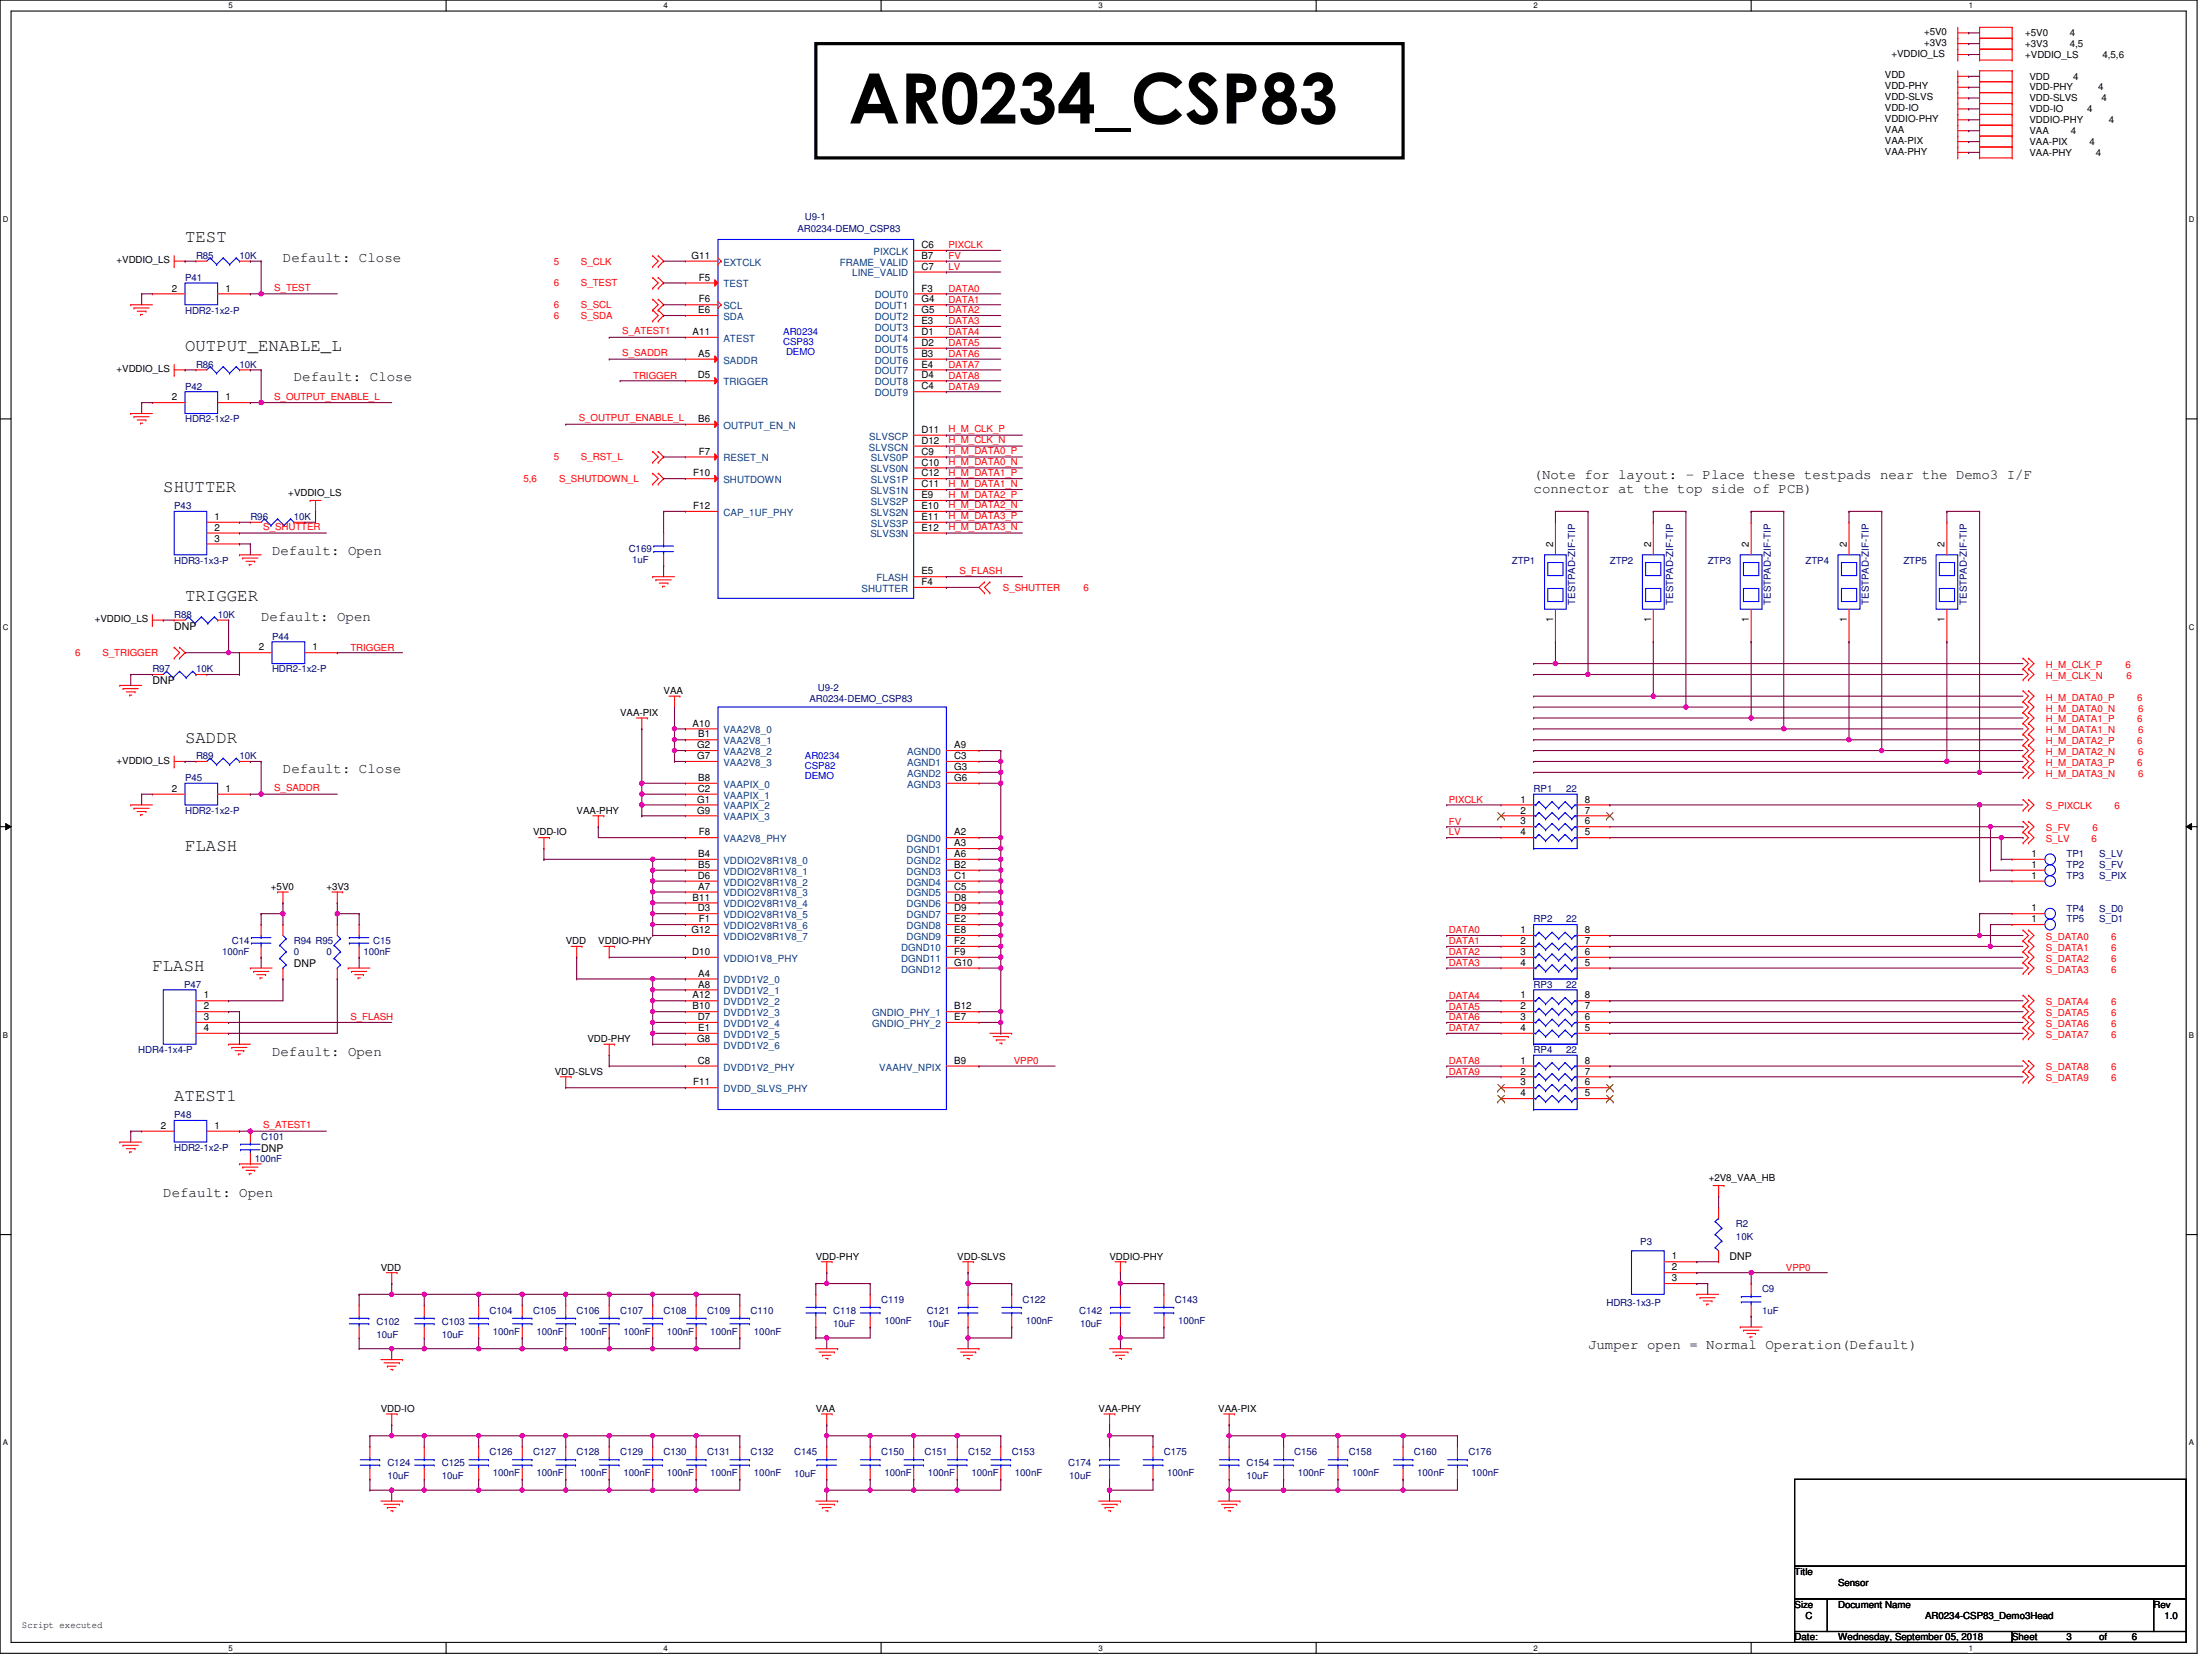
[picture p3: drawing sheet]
<svg xmlns="http://www.w3.org/2000/svg" width="610mm" height="457mm" viewBox="0 0 610 457" stroke-linecap="round" stroke-linejoin="round" font-family="sans-serif">
<defs><g id="words">
<text font-size="19.2" x="233.8" y="34">AR0234_CSP83</text>
<g font-size="4.8">
<text x="51" y="66.8">TEST</text>
<text x="51" y="96.7">OUTPUT_ENABLE_L</text>
<text x="45" y="135.7">SHUTTER</text>
<text x="51" y="165.7">TRIGGER</text>
<text x="51" y="204.6">SADDR</text>
<text x="51" y="234.6">FLASH</text>
<text x="42" y="267.6">FLASH</text>
<text x="48" y="303.5">ATEST1</text>
</g>
<g font-size="3.9">
<text x="78" y="72.1">Default: Close</text>
<text x="81" y="105.1">Default: Close</text>
<text x="422.7" y="132.1">(Note for layout: - Place these testpads near the Demo3 I/F</text>
<text x="422.7" y="136">connector at the top side of PCB)</text>
<text x="75" y="153">Default: Open</text>
<text x="72" y="171">Default: Open</text>
<text x="78" y="213">Default: Close</text>
<text x="75" y="290.9">Default: Open</text>
<text x="45" y="329.9">Default: Open</text>
<text x="437.6" y="371.9">Jumper open = Normal Operation(Default)</text>
</g>
<g font-size="2.9">
<text x="48" y="173.5">DNP</text>
<text x="42" y="188.5">DNP</text>
<text x="81" y="266.4">DNP</text>
<text x="72" y="317.4">DNP</text>
<text x="476.6" y="347.3">DNP</text>
</g>
<g font-size="2.7">
<text x="530.3" y="9.7">+5V0</text>
<text x="558.1" y="9.9">+5V0</text>
<text x="570.4" y="9.9">4</text>
<text x="521.3" y="15.7">+VDDIO_LS</text>
<text x="530.3" y="12.7">+3V3</text>
<text x="558.1" y="16">+VDDIO_LS</text>
<text x="558.1" y="13">+3V3</text>
<text x="570.4" y="13">4,5</text>
<text x="579.4" y="16">4,5,6</text>
<text x="519.5" y="21.6">VDD</text>
<text x="559.3" y="21.9">VDD</text>
<text x="571.3" y="21.9">4</text>
<text x="519.5" y="27.6">VDD-SLVS</text>
<text x="519.5" y="24.6">VDD-PHY</text>
<text x="559.3" y="24.9">VDD-PHY</text>
<text x="559.3" y="27.9">VDD-SLVS</text>
<text x="578.2" y="24.9">4</text>
<text x="579.1" y="27.9">4</text>
<text x="519.5" y="30.6">VDD-IO</text>
<text x="519.5" y="33.7">VDDIO-PHY</text>
<text x="559.3" y="30.9">VDD-IO</text>
<text x="559.3" y="34">VDDIO-PHY</text>
<text x="575.2" y="30.9">4</text>
<text x="581.2" y="34">4</text>
<text x="519.5" y="36.6">VAA</text>
<text x="519.5" y="39.6">VAA-PIX</text>
<text x="559.3" y="36.9">VAA</text>
<text x="559.3" y="39.9">VAA-PIX</text>
<text x="570.7" y="36.9">4</text>
<text x="575.8" y="39.9">4</text>
<text x="519.5" y="42.6">VAA-PHY</text>
<text x="559.3" y="42.9">VAA-PHY</text>
<text x="577.6" y="42.9">4</text>
<text x="190.6" y="71.3">G11</text>
<text x="253.9" y="68.4">C6</text>
<text x="253.9" y="71.3">B7</text>
<text x="32.1" y="72.6">+VDDIO_LS</text>
<text x="192.6" y="77.3">F5</text>
<text x="253.9" y="74.3">C7</text>
<text x="47.4" y="80.3">2</text>
<text x="62.1" y="80.3">1</text>
<text x="192.6" y="83.4">F6</text>
<text x="253.9" y="80.3">F3</text>
<text x="253.9" y="83.4">G4</text>
<text x="192.4" y="86.3">E6</text>
<text x="253.9" y="86.3">G5</text>
<text x="253.9" y="89.3">E3</text>
<text x="190.9" y="92.3">A11</text>
<text x="253.9" y="92.3">D1</text>
<text x="253.9" y="95.3">D2</text>
<text x="192.4" y="98.3">A5</text>
<text x="253.9" y="98.3">B3</text>
<text x="253.9" y="101.3">E4</text>
<text x="32.1" y="102.6">+VDDIO_LS</text>
<text x="192.3" y="104.3">D5</text>
<text x="253.9" y="104.3">D4</text>
<text x="253.9" y="107.3">C4</text>
<text x="47.4" y="110.3">2</text>
<text x="62.1" y="110.3">1</text>
<text x="192.4" y="116.3">B6</text>
<text x="253.9" y="119.3">D11</text>
<text x="192.6" y="125.3">F7</text>
<text x="253.9" y="122.3">D12</text>
<text x="253.9" y="125.3">C9</text>
<text x="191.1" y="131.3">F10</text>
<text x="253.9" y="128.3">C10</text>
<text x="253.9" y="131.3">C12</text>
<text x="79.5" y="136.7">+VDDIO_LS</text>
<text x="253.9" y="134.3">C11</text>
<text x="253.9" y="137.3">E9</text>
<text x="59.1" y="143.3">1</text>
<text x="191.1" y="140.3">F12</text>
<text x="253.9" y="140.3">E10</text>
<text x="253.9" y="143.3">E11</text>
<text x="59.1" y="146.3">2</text>
<text x="59.1" y="149.3">3</text>
<text x="253.9" y="146.3">E12</text>
<text x="428" y="150.8" transform="rotate(-90 428 150.8)">2</text>
<text x="455" y="150.8" transform="rotate(-90 455 150.8)">2</text>
<text x="482" y="150.8" transform="rotate(-90 482 150.8)">2</text>
<text x="508.9" y="150.8" transform="rotate(-90 508.9 150.8)">2</text>
<text x="535.9" y="150.8" transform="rotate(-90 535.9 150.8)">2</text>
<text x="253.9" y="161.2">F4</text>
<text x="253.9" y="158.3">E5</text>
<text x="26.1" y="171.5">+VDDIO_LS</text>
<text x="428" y="171.5" transform="rotate(-90 428 171.5)">1</text>
<text x="455" y="171.5" transform="rotate(-90 455 171.5)">1</text>
<text x="482" y="171.5" transform="rotate(-90 482 171.5)">1</text>
<text x="508.9" y="171.5" transform="rotate(-90 508.9 171.5)">1</text>
<text x="535.9" y="171.5" transform="rotate(-90 535.9 171.5)">1</text>
<text x="71.3" y="179.2">2</text>
<text x="86.1" y="179.2">1</text>
<text x="182.9" y="191.3">VAA</text>
<text x="170.9" y="197.3">VAA-PIX</text>
<text x="190.9" y="200.2">A10</text>
<text x="192.4" y="203.2">B1</text>
<text x="192.1" y="209.2">G7</text>
<text x="192.1" y="206.2">G2</text>
<text x="262.9" y="206.2">A9</text>
<text x="262.9" y="209.2">C3</text>
<text x="32.1" y="210.5">+VDDIO_LS</text>
<text x="192.4" y="215.2">B8</text>
<text x="262.9" y="212.2">G3</text>
<text x="262.9" y="215.2">G6</text>
<text x="47.4" y="218.2">2</text>
<text x="62.1" y="218.2">1</text>
<text x="192.1" y="221.2">G1</text>
<text x="192.3" y="218.2">C2</text>
<text x="419" y="221.2">1</text>
<text x="436.8" y="221.2">8</text>
<text x="158.9" y="224.2">VAA-PHY</text>
<text x="192.1" y="224.2">G9</text>
<text x="419" y="224.2">2</text>
<text x="419" y="227.2">3</text>
<text x="436.8" y="224.2">7</text>
<text x="436.8" y="227.2">6</text>
<text x="146.9" y="230.3">VDD-IO</text>
<text x="192.6" y="230.2">F8</text>
<text x="262.9" y="230.2">A2</text>
<text x="262.9" y="233.2">A3</text>
<text x="419" y="230.2">4</text>
<text x="436.8" y="230.2">5</text>
<text x="192.4" y="236.2">B4</text>
<text x="192.4" y="239.2">B5</text>
<text x="262.9" y="236.2">A6</text>
<text x="262.9" y="239.2">B2</text>
<text x="559.9" y="236.2">1</text>
<text x="559.9" y="239.2">1</text>
<text x="74.7" y="245.2">+5V0</text>
<text x="90" y="245.2">+3V3</text>
<text x="192.3" y="242.2">D6</text>
<text x="192.4" y="245.2">A7</text>
<text x="262.9" y="242.2">C1</text>
<text x="262.9" y="245.2">C5</text>
<text x="559.9" y="242.2">1</text>
<text x="190.9" y="248.2">B11</text>
<text x="192.3" y="251.2">D3</text>
<text x="262.9" y="248.2">D8</text>
<text x="262.9" y="251.2">D9</text>
<text x="559.9" y="251.2">1</text>
<text x="190.6" y="257.2">G12</text>
<text x="192.6" y="254.2">F1</text>
<text x="262.9" y="254.2">E2</text>
<text x="262.9" y="257.2">E8</text>
<text x="419" y="257.2">1</text>
<text x="436.8" y="257.2">8</text>
<text x="559.9" y="254.2">1</text>
<text x="155.9" y="260.2">VDD</text>
<text x="164.9" y="260.2">VDDIO-PHY</text>
<text x="190.8" y="263.2">D10</text>
<text x="262.9" y="260.2">F2</text>
<text x="262.9" y="263.2">F9</text>
<text x="419" y="260.2">2</text>
<text x="419" y="263.2">3</text>
<text x="436.8" y="260.2">7</text>
<text x="436.8" y="263.2">6</text>
<text x="192.4" y="269.2">A4</text>
<text x="262.9" y="266.1">G10</text>
<text x="419" y="266.1">4</text>
<text x="436.8" y="266.1">5</text>
<text x="56.1" y="275.2">1</text>
<text x="190.9" y="275.2">A12</text>
<text x="192.4" y="272.2">A8</text>
<text x="419" y="275.2">1</text>
<text x="436.8" y="275.2">8</text>
<text x="56.1" y="278.2">2</text>
<text x="56.1" y="281.1">3</text>
<text x="190.9" y="278.2">B10</text>
<text x="192.3" y="281.1">D7</text>
<text x="262.9" y="278.2">B12</text>
<text x="262.9" y="281.1">E7</text>
<text x="419" y="278.2">2</text>
<text x="419" y="281.1">3</text>
<text x="436.8" y="278.2">7</text>
<text x="436.8" y="281.1">6</text>
<text x="56.1" y="284.1">4</text>
<text x="161.9" y="287.2">VDD-PHY</text>
<text x="192.1" y="287.1">G8</text>
<text x="192.4" y="284.1">E1</text>
<text x="419" y="284.1">4</text>
<text x="436.8" y="284.1">5</text>
<text x="192.3" y="293.2">C8</text>
<text x="262.9" y="293.2">B9</text>
<text x="419" y="293.2">1</text>
<text x="436.8" y="293.2">8</text>
<text x="152.9" y="296.2">VDD-SLVS</text>
<text x="191.1" y="299.1">F11</text>
<text x="419" y="296.1">2</text>
<text x="419" y="299.1">3</text>
<text x="436.8" y="296.1">7</text>
<text x="436.8" y="299.1">6</text>
<text x="419" y="302.1">4</text>
<text x="436.8" y="302.1">5</text>
<text x="44.4" y="311.1">2</text>
<text x="59.1" y="311.1">1</text>
<text x="470.9" y="325.5">+2V8_VAA_HB</text>
<text x="224.8" y="347.1">VDD-PHY</text>
<text x="263.8" y="347.1">VDD-SLVS</text>
<text x="305.8" y="347.1">VDDIO-PHY</text>
<text x="460.8" y="347.1">1</text>
<text x="104.9" y="350.1">VDD</text>
<text x="460.8" y="350.1">2</text>
<text x="460.8" y="353.1">3</text>
<text x="104.9" y="389.1">VDD-IO</text>
<text x="224.8" y="389.1">VAA</text>
<text x="302.8" y="389.1">VAA-PHY</text>
<text x="335.7" y="389.1">VAA-PIX</text>
<text x="494.6" y="434">Title</text>
<text x="506.6" y="437">Sensor</text>
<text x="494.6" y="443.1">Size</text>
<text x="506.6" y="443.1">Document Name</text>
<text x="593.5" y="443.1">Rev</text>
<text x="6.1" y="448.8">Script executed</text>
<text x="497.6" y="446.1">C</text>
<text x="530.6" y="446.1">AR0234-CSP83_Demo3Head</text>
<text x="596.5" y="446.1">1.0</text>
<text x="494.6" y="452">Date:</text>
<text x="506.6" y="452">Wednesday, September 05, 2018</text>
<text x="554.5" y="452">Sheet</text>
<text x="569.5" y="452">3</text>
<text x="578.5" y="452">of</text>
<text x="587.5" y="452">6</text>
</g>
<g font-size="2.7" fill="#000080">
<text x="219.8" y="63.9">AR0234-DEMO_CSP83</text>
<text x="221.8" y="60.6">U9-1</text>
<text x="54" y="71.4">R85</text>
<text x="66" y="71.4">10K</text>
<text x="51" y="77.4">P41</text>
<text x="51" y="86.4">HDR2-1x2-P</text>
<text x="54" y="101.4">R86</text>
<text x="66" y="101.4">10K</text>
<text x="51" y="107.4">P42</text>
<text x="51" y="116.4">HDR2-1x2-P</text>
<text x="48" y="140.3">P43</text>
<text x="69" y="143.3">R96</text>
<text x="81" y="143.3">10K</text>
<text x="48" y="155.3">HDR3-1x3-P</text>
<text x="173.3" y="152">C169</text>
<text x="174.2" y="155">1uF</text>
<text x="416.6" y="155.3">ZTP1</text>
<text x="443.7" y="155.3">ZTP2</text>
<text x="470.6" y="155.3">ZTP3</text>
<text x="497.6" y="155.3">ZTP4</text>
<text x="524.6" y="155.3">ZTP5</text>
<text x="434.1" y="166.7" transform="rotate(-90 434.1 166.7)">TESTPAD-ZIF-TIP</text>
<text x="461.1" y="166.7" transform="rotate(-90 461.1 166.7)">TESTPAD-ZIF-TIP</text>
<text x="488.1" y="166.7" transform="rotate(-90 488.1 166.7)">TESTPAD-ZIF-TIP</text>
<text x="515" y="166.7" transform="rotate(-90 515 166.7)">TESTPAD-ZIF-TIP</text>
<text x="542" y="166.7" transform="rotate(-90 542 166.7)">TESTPAD-ZIF-TIP</text>
<text x="48" y="170.3">R88</text>
<text x="60" y="170.3">10K</text>
<text x="75" y="176.3">P44</text>
<text x="42" y="185.3">R97</text>
<text x="54" y="185.3">10K</text>
<text x="75" y="185.3">HDR2-1x2-P</text>
<text x="225.4" y="190.4">U9-2</text>
<text x="223.1" y="193.4">AR0234-DEMO_CSP83</text>
<text x="54" y="209.3">R89</text>
<text x="66" y="209.3">10K</text>
<text x="51" y="215.3">P45</text>
<text x="422.7" y="218.3">RP1</text>
<text x="431.6" y="218.3">22</text>
<text x="51" y="224.2">HDR2-1x2-P</text>
<text x="569.5" y="236.3">TP1</text>
<text x="569.5" y="239.2">TP2</text>
<text x="578.5" y="236.3">S_LV</text>
<text x="578.5" y="239.2">S_FV</text>
<text x="569.5" y="242.2">TP3</text>
<text x="578.5" y="242.2">S_PIX</text>
<text x="569.5" y="251.2">TP4</text>
<text x="578.5" y="251.2">S_D0</text>
<text x="422.7" y="254.2">RP2</text>
<text x="431.6" y="254.2">22</text>
<text x="569.5" y="254.2">TP5</text>
<text x="578.5" y="254.2">S_D1</text>
<text x="61.2" y="263.2">100nF</text>
<text x="63.9" y="260.2">C14</text>
<text x="81" y="260.2">R94 R95</text>
<text x="81" y="263.2">0</text>
<text x="90" y="263.2">0</text>
<text x="100.2" y="263.2">100nF</text>
<text x="102.9" y="260.2">C15</text>
<text x="50.7" y="272.2">P47</text>
<text x="422.7" y="272.2">RP3</text>
<text x="431.6" y="272.2">22</text>
<text x="38.1" y="290.2">HDR4-1x4-P</text>
<text x="422.7" y="290.2">RP4</text>
<text x="431.6" y="290.2">22</text>
<text x="48" y="308.2">P48</text>
<text x="48" y="317.2">HDR2-1x2-P</text>
<text x="72" y="314.2">C101</text>
<text x="70.2" y="320.2">100nF</text>
<text x="478.4" y="338.2">R2</text>
<text x="478.4" y="341.8">10K</text>
<text x="452" y="343.2">P3</text>
<text x="242.8" y="359.1">C119</text>
<text x="281.8" y="359.1">C122</text>
<text x="323.8" y="359.1">C143</text>
<text x="485.6" y="356.2">C9</text>
<text x="103.8" y="365.1">C102</text>
<text x="121.8" y="365.1">C103</text>
<text x="134.9" y="362.1">C104</text>
<text x="146.9" y="362.1">C105</text>
<text x="158.9" y="362.1">C106</text>
<text x="170.9" y="362.1">C107</text>
<text x="182.9" y="362.1">C108</text>
<text x="194.9" y="362.1">C109</text>
<text x="206.8" y="362.1">C110</text>
<text x="229.6" y="362.1">C118</text>
<text x="229.6" y="365.7">10uF</text>
<text x="243.7" y="364.8">100nF</text>
<text x="255.4" y="362.1">C121</text>
<text x="255.7" y="365.7">10uF</text>
<text x="282.7" y="364.8">100nF</text>
<text x="297.4" y="362.1">C142</text>
<text x="297.7" y="365.7">10uF</text>
<text x="324.7" y="364.8">100nF</text>
<text x="442.7" y="360">HDR3-1x3-P</text>
<text x="485.6" y="362.1">1uF</text>
<text x="103.8" y="368.7">10uF</text>
<text x="121.8" y="368.7">10uF</text>
<text x="135.8" y="367.8">100nF</text>
<text x="147.8" y="367.8">100nF</text>
<text x="159.8" y="367.8">100nF</text>
<text x="171.8" y="367.8">100nF</text>
<text x="183.8" y="367.8">100nF</text>
<text x="195.7" y="367.8">100nF</text>
<text x="207.8" y="367.8">100nF</text>
<text x="134.9" y="401.1">C126</text>
<text x="146.9" y="401.1">C127</text>
<text x="158.9" y="401.1">C128</text>
<text x="170.9" y="401.1">C129</text>
<text x="182.9" y="401.1">C130</text>
<text x="194.9" y="401.1">C131</text>
<text x="206.8" y="401.1">C132</text>
<text x="218.9" y="401.1">C145</text>
<text x="242.8" y="401.1">C150</text>
<text x="254.8" y="401.1">C151</text>
<text x="266.8" y="401.1">C152</text>
<text x="278.8" y="401.1">C153</text>
<text x="320.8" y="401.1">C175</text>
<text x="356.7" y="401.1">C156</text>
<text x="371.7" y="401.1">C158</text>
<text x="389.7" y="401.1">C160</text>
<text x="404.7" y="401.1">C176</text>
<text x="106.8" y="404.1">C124</text>
<text x="106.8" y="407.7">10uF</text>
<text x="121.8" y="404.1">C125</text>
<text x="121.8" y="407.7">10uF</text>
<text x="135.8" y="406.8">100nF</text>
<text x="147.8" y="406.8">100nF</text>
<text x="159.8" y="406.8">100nF</text>
<text x="171.8" y="406.8">100nF</text>
<text x="183.8" y="406.8">100nF</text>
<text x="195.7" y="406.8">100nF</text>
<text x="207.8" y="406.8">100nF</text>
<text x="218.9" y="407.1">10uF</text>
<text x="243.7" y="406.8">100nF</text>
<text x="255.7" y="406.8">100nF</text>
<text x="267.7" y="406.8">100nF</text>
<text x="279.7" y="406.8">100nF</text>
<text x="294.4" y="404.1">C174</text>
<text x="294.7" y="407.7">10uF</text>
<text x="321.6" y="406.8">100nF</text>
<text x="343.5" y="404.1">C154</text>
<text x="343.5" y="407.7">10uF</text>
<text x="357.6" y="406.8">100nF</text>
<text x="372.6" y="406.8">100nF</text>
<text x="390.6" y="406.8">100nF</text>
<text x="405.6" y="406.8">100nF</text>
</g>
<g font-size="2.7" fill="#004080">
<text x="240.7" y="70.2">PIXCLK</text>
<text x="199.3" y="73.2">EXTCLK</text>
<text x="231.4" y="73.2">FRAME_VALID</text>
<text x="234.9" y="76.2">LINE_VALID</text>
<text x="199.3" y="79.2">TEST</text>
<text x="241.1" y="82.2">DOUT0</text>
<text x="199.3" y="85.2">SCL</text>
<text x="199.3" y="88.2">SDA</text>
<text x="241.1" y="85.2">DOUT1</text>
<text x="241.1" y="88.2">DOUT2</text>
<text x="199.3" y="94.2">ATEST</text>
<text x="241.1" y="91.2">DOUT3</text>
<text x="241.1" y="94.2">DOUT4</text>
<text x="199.3" y="100.2">SADDR</text>
<text x="241.1" y="97.2">DOUT5</text>
<text x="241.1" y="100.2">DOUT6</text>
<text x="199.3" y="106.2">TRIGGER</text>
<text x="241.1" y="103.2">DOUT7</text>
<text x="241.1" y="106.2">DOUT8</text>
<text x="241.1" y="109.2">DOUT9</text>
<text x="199.3" y="118.2">OUTPUT_EN_N</text>
<text x="239.4" y="124.2">SLVSCN</text>
<text x="239.6" y="121.2">SLVSCP</text>
<text x="199.3" y="127.2">RESET_N</text>
<text x="239.9" y="130.2">SLVS0N</text>
<text x="240" y="127.2">SLVS0P</text>
<text x="199.3" y="133.1">SHUTDOWN</text>
<text x="239.9" y="136.1">SLVS1N</text>
<text x="240" y="133.1">SLVS1P</text>
<text x="199.3" y="142.2">CAP_1UF_PHY</text>
<text x="239.9" y="142.2">SLVS2N</text>
<text x="240" y="139.1">SLVS2P</text>
<text x="239.9" y="148.1">SLVS3N</text>
<text x="240" y="145.2">SLVS3P</text>
<text x="241.6" y="160.1">FLASH</text>
<text x="237.4" y="163.1">SHUTTER</text>
<text x="199.3" y="202.1">VAA2V8_0</text>
<text x="199.3" y="205.1">VAA2V8_1</text>
<text x="199.3" y="208.1">VAA2V8_2</text>
<text x="250" y="208.1">AGND0</text>
<text x="199.3" y="211.1">VAA2V8_3</text>
<text x="250" y="211.1">AGND1</text>
<text x="250" y="214.1">AGND2</text>
<text x="199.3" y="217.1">VAAPIX_0</text>
<text x="199.3" y="220.1">VAAPIX_1</text>
<text x="250" y="217.1">AGND3</text>
<text x="199.3" y="223.1">VAAPIX_2</text>
<text x="199.3" y="226.1">VAAPIX_3</text>
<text x="199.3" y="232.1">VAA2V8_PHY</text>
<text x="249.9" y="232.1">DGND0</text>
<text x="199.3" y="238">VDDIO2V8R1V8_0</text>
<text x="249.9" y="235.1">DGND1</text>
<text x="249.9" y="238">DGND2</text>
<text x="199.3" y="241">VDDIO2V8R1V8_1</text>
<text x="199.3" y="244.1">VDDIO2V8R1V8_2</text>
<text x="249.9" y="241">DGND3</text>
<text x="249.9" y="244.1">DGND4</text>
<text x="199.3" y="247.1">VDDIO2V8R1V8_3</text>
<text x="199.3" y="250.1">VDDIO2V8R1V8_4</text>
<text x="249.9" y="247.1">DGND5</text>
<text x="249.9" y="250.1">DGND6</text>
<text x="199.3" y="253">VDDIO2V8R1V8_5</text>
<text x="199.3" y="256">VDDIO2V8R1V8_6</text>
<text x="249.9" y="253">DGND7</text>
<text x="249.9" y="256">DGND8</text>
<text x="199.3" y="259">VDDIO2V8R1V8_7</text>
<text x="248.3" y="262">DGND10</text>
<text x="249.9" y="259">DGND9</text>
<text x="199.3" y="265">VDDIO1V8_PHY</text>
<text x="248.3" y="265">DGND11</text>
<text x="248.3" y="268">DGND12</text>
<text x="199.3" y="271">DVDD1V2_0</text>
<text x="199.3" y="274">DVDD1V2_1</text>
<text x="199.3" y="277">DVDD1V2_2</text>
<text x="199.3" y="280">DVDD1V2_3</text>
<text x="240.3" y="280">GNDIO_PHY_1</text>
<text x="199.3" y="283">DVDD1V2_4</text>
<text x="199.3" y="286">DVDD1V2_5</text>
<text x="240.3" y="283">GNDIO_PHY_2</text>
<text x="199.3" y="289">DVDD1V2_6</text>
<text x="199.3" y="295">DVDD1V2_PHY</text>
<text x="242.3" y="295">VAAHV_NPIX</text>
<text x="199.3" y="301">DVDD_SLVS_PHY</text>
</g>
<g font-size="2.7" fill="#f00">
<text x="261.4" y="68.4">PIXCLK</text>
<text x="261.4" y="71.4">FV</text>
<text x="152.6" y="72.9">5</text>
<text x="160.1" y="72.9">S_CLK</text>
<text x="261.4" y="74.4">LV</text>
<text x="75.6" y="80.2">S_TEST</text>
<text x="152.6" y="78.9">6</text>
<text x="160.1" y="78.9">S_TEST</text>
<text x="261.4" y="80.4">DATA0</text>
<text x="261.4" y="83.4">DATA1</text>
<text x="152.6" y="87.9">6</text>
<text x="152.6" y="84.9">6</text>
<text x="160.1" y="87.9">S_SDA</text>
<text x="160.1" y="84.9">S_SCL</text>
<text x="261.4" y="89.4">DATA3</text>
<text x="261.4" y="86.4">DATA2</text>
<text x="171.5" y="92.2">S_ATEST1</text>
<text x="261.4" y="92.4">DATA4</text>
<text x="261.4" y="95.4">DATA5</text>
<text x="171.5" y="98.2">S_SADDR</text>
<text x="261.4" y="101.3">DATA7</text>
<text x="261.4" y="98.4">DATA6</text>
<text x="174.5" y="104.4">TRIGGER</text>
<text x="261.4" y="104.4">DATA8</text>
<text x="261.4" y="107.4">DATA9</text>
<text x="75.6" y="110.2">S_OUTPUT_ENABLE_L</text>
<text x="159.5" y="116.1">S_OUTPUT_ENABLE_L</text>
<text x="261.4" y="119.1">H_M_CLK_P</text>
<text x="261.4" y="122.1">H_M_CLK_N</text>
<text x="261.4" y="125.1">H_M_DATA0_P</text>
<text x="152.6" y="126.8">5</text>
<text x="160.1" y="126.8">S_RST_L</text>
<text x="261.4" y="128.1">H_M_DATA0_N</text>
<text x="261.4" y="131.1">H_M_DATA1_P</text>
<text x="144.2" y="132.8">5,6</text>
<text x="154.1" y="132.8">S_SHUTDOWN_L</text>
<text x="261.4" y="134.1">H_M_DATA1_N</text>
<text x="261.4" y="137.1">H_M_DATA2_P</text>
<text x="261.4" y="140.1">H_M_DATA2_N</text>
<text x="261.4" y="143.1">H_M_DATA3_P</text>
<text x="72.6" y="146.1">S_SHUTTER</text>
<text x="261.4" y="146.1">H_M_DATA3_N</text>
<text x="264.4" y="158.1">S_FLASH</text>
<text x="276.4" y="162.8">S_SHUTTER</text>
<text x="298.6" y="162.8">6</text>
<text x="96.6" y="179.3">TRIGGER</text>
<text x="20.7" y="180.8">6</text>
<text x="28.2" y="180.8">S_TRIGGER</text>
<text x="563.8" y="184.1">H_M_CLK_P</text>
<text x="585.7" y="184.1">6</text>
<text x="563.8" y="187.1">H_M_CLK_N</text>
<text x="586" y="187.1">6</text>
<text x="563.8" y="196.1">H_M_DATA0_N</text>
<text x="563.8" y="193.1">H_M_DATA0_P</text>
<text x="589" y="193.1">6</text>
<text x="589.3" y="196.1">6</text>
<text x="563.8" y="202.1">H_M_DATA1_N</text>
<text x="563.8" y="199.1">H_M_DATA1_P</text>
<text x="589" y="199.1">6</text>
<text x="589.3" y="202.1">6</text>
<text x="563.8" y="208.1">H_M_DATA2_N</text>
<text x="563.8" y="205.1">H_M_DATA2_P</text>
<text x="589" y="205.1">6</text>
<text x="589.3" y="208.1">6</text>
<text x="563.8" y="214.1">H_M_DATA3_N</text>
<text x="563.8" y="211.1">H_M_DATA3_P</text>
<text x="589" y="211.1">6</text>
<text x="589.3" y="214.1">6</text>
<text x="75.6" y="218.1">S_SADDR</text>
<text x="399.3" y="221.2">PIXCLK</text>
<text x="399.3" y="227.2">FV</text>
<text x="563.8" y="223.1">S_PIXCLK</text>
<text x="582.7" y="223.1">6</text>
<text x="399.3" y="230.3">LV</text>
<text x="563.8" y="229.1">S_FV</text>
<text x="563.8" y="232">S_LV</text>
<text x="576.4" y="232">6</text>
<text x="576.7" y="229.1">6</text>
<text x="399.3" y="257.2">DATA0</text>
<text x="399.3" y="260.2">DATA1</text>
<text x="399.3" y="263.2">DATA2</text>
<text x="563.8" y="259">S_DATA0</text>
<text x="563.8" y="262">S_DATA1</text>
<text x="581.8" y="259">6</text>
<text x="581.8" y="262">6</text>
<text x="399.3" y="266.2">DATA3</text>
<text x="563.8" y="265">S_DATA2</text>
<text x="563.8" y="268">S_DATA3</text>
<text x="581.8" y="265">6</text>
<text x="581.8" y="268">6</text>
<text x="399.3" y="275.2">DATA4</text>
<text x="96.6" y="281">S_FLASH</text>
<text x="399.3" y="278.2">DATA5</text>
<text x="399.3" y="281.2">DATA6</text>
<text x="563.8" y="277">S_DATA4</text>
<text x="563.8" y="280">S_DATA5</text>
<text x="581.8" y="277">6</text>
<text x="581.8" y="280">6</text>
<text x="399.3" y="284.2">DATA7</text>
<text x="563.8" y="283">S_DATA6</text>
<text x="563.8" y="286">S_DATA7</text>
<text x="581.8" y="283">6</text>
<text x="581.8" y="286">6</text>
<text x="279.4" y="293.2">VPP0</text>
<text x="399.3" y="293.2">DATA8</text>
<text x="399.3" y="296.2">DATA9</text>
<text x="563.8" y="295">S_DATA8</text>
<text x="563.8" y="298">S_DATA9</text>
<text x="581.8" y="295">6</text>
<text x="581.8" y="298">6</text>
<text x="72.6" y="310.9">S_ATEST1</text>
<text x="492.2" y="350.1">VPP0</text>
</g>
<g font-size="2.7" fill="#00f">
<text x="215.9" y="92.4">AR0234</text>
<text x="215.9" y="95.1">CSP83</text>
<text x="216.6" y="97.9">DEMO</text>
<text x="221.8" y="209.3">AR0234</text>
<text x="221.8" y="212">CSP82</text>
<text x="221.8" y="214.8">DEMO</text>
</g>
<g font-size="2.2">
<text x="63" y="2.3">5</text>
<text x="182.9" y="2.3">4</text>
<text x="302.8" y="2.3">3</text>
<text x="422.7" y="2.3">2</text>
<text x="542.5" y="2.3">1</text>
<text x=".8" y="61.2">D</text>
<text x="603.2" y="61.2">D</text>
<text x=".8" y="173.6">C</text>
<text x="603.2" y="173.6">C</text>
<text x=".8" y="286">B</text>
<text x="603.2" y="286">B</text>
<text x=".8" y="398.4">A</text>
<text x="603.2" y="398.4">A</text>
<text x="63" y="454.9">5</text>
<text x="182.9" y="454.9">4</text>
<text x="302.8" y="454.9">3</text>
<text x="422.7" y="454.9">2</text>
<text x="542.5" y="454.9">1</text>
</g>
</g></defs>
<path d="M0 0h605.5v455.6h-605.5zM3 3h599.5v449.6h-599.5z" fill="none" stroke="#000" stroke-width=".3"/>
<g fill="#fff">
<path d="M63 .4h1.2v2.4h-1.2z"/>
<path d="M63 453h1.2v2.4h-1.2z"/>
</g>
<path d="M122.9 0v3M122.9 452.6v3" fill="none" stroke="#000" stroke-width=".3"/>
<g fill="#fff">
<path d="M182.9 .4h1.2v2.4h-1.2z"/>
<path d="M182.9 453h1.2v2.4h-1.2z"/>
</g>
<path d="M242.8 0v3M242.8 452.6v3" fill="none" stroke="#000" stroke-width=".3"/>
<g fill="#fff">
<path d="M302.8 .4h1.2v2.4h-1.2z"/>
<path d="M302.8 453h1.2v2.4h-1.2z"/>
</g>
<path d="M362.7 0v3M362.7 452.6v3" fill="none" stroke="#000" stroke-width=".3"/>
<g fill="#fff">
<path d="M422.7 .4h1.1v2.4h-1.1z"/>
<path d="M422.7 453h1.1v2.4h-1.1z"/>
</g>
<path d="M482.6 0v3M482.6 452.6v3" fill="none" stroke="#000" stroke-width=".3"/>
<g fill="#fff">
<path d="M542.5 .4h1.2v2.4h-1.2z"/>
<path d="M542.5 453h1.2v2.4h-1.2z"/>
<path d="M.8 59.2h1.5v2.4h-1.5z"/>
<path d="M603.2 59.2h1.6v2.4h-1.6z"/>
<path d="M.8 171.6h1.5v2.4h-1.5z"/>
<path d="M603.2 171.6h1.6v2.4h-1.6z"/>
</g>
<path d="M0 115.4h3M602.5 115.4h3" fill="none" stroke="#000" stroke-width=".3"/>
<g fill="#fff">
<path d="M.8 284h1.4v2.4h-1.4z"/>
<path d="M603.2 284h1.4v2.4h-1.4z"/>
</g>
<path d="M0 227.8h3M602.5 227.8h3" fill="none" stroke="#000" stroke-width=".3"/>
<path d="M1.6 226.9l1.4 .9-1.4 .9zM602.5 227.8l1.5-.9v1.8z" fill="#000"/>
<path d="M1.6 226.9l1.4 .9-1.4 .9zM602.5 227.8l1.5-.9v1.8z" fill="none" stroke="#000" stroke-width=".28"/>
<g fill="#fff">
<path d="M.8 396.4h1.4v2.4h-1.4z"/>
<path d="M603.2 396.4h1.4v2.4h-1.4z"/>
</g>
<path d="M0 340.2h3M602.5 340.2h3M494.6 407.7h107.9v23.9h-107.9zM494.6 431.6h107.9v9h-107.9zM494.6 440.6h9v9h-9zM494.6 449.6h59.9v3h-59.9zM503.6 440.6h89.9v9h-89.9zM554.5 449.6h48v3h-48zM593.5 440.6h9v9h-9z" fill="none" stroke="#000" stroke-width=".3"/>
<path d="M224.8 12h161.9v31.5h-161.9z" fill="none" stroke="#000" stroke-width=".89"/>
<g fill="none" stroke="#f00" stroke-width=".3">
<path d="M539.5 13.5h.1M539.5 16.6h.1M539.5 10.5h.1M539.5 7.5v9.1M539.5 19.5v24M539.5 12h3M539.5 15h3M539.5 9.1h3M542.5 12h.1M542.5 15h.1M542.5 9.1h.1M545.5 19.5h.1"/>
<path d="M545.5 16.6h.1M545.5 13.5h.1M545.5 10.5h.1M545.5 7.5h.1M545.5 7.5v9.1M545.5 19.5v24M545.5 19.5h9M545.5 13.5h9M545.5 16.6h9M545.5 10.5h9M545.5 7.5h9M554.5 19.5h.1"/>
<path d="M554.5 13.5h.1M554.5 16.6h.1M554.5 10.5h.1M554.5 7.5h.1M554.5 7.5v9.1M554.5 19.5v24M539.5 37.5h.1M539.5 22.5h.1M539.5 31.5h.1M539.5 28.5h.1M539.5 34.5h.1M539.5 25.5h.1"/>
<path d="M539.5 36h3M539.5 21h3M539.5 30h3M539.5 27h3M539.5 33h3M539.5 24h3M539.5 39h3M542.5 36h.1M542.5 21h.1M542.5 30h.1M542.5 27h.1M542.5 33h.1"/>
<path d="M542.5 24h.1M542.5 39h.1M545.5 37.5h.1M545.5 34.5h.1M545.5 25.5h.1M545.5 22.5h.1M545.5 28.5h.1M545.5 31.5h.1M545.5 34.5h9M545.5 37.5h9M545.5 22.5h9M545.5 25.5h9"/>
<path d="M545.5 28.5h9M545.5 31.5h9M554.5 34.5h.1M554.5 37.5h.1M554.5 22.5h.1M554.5 25.5h.1M554.5 28.5h.1M554.5 31.5h.1M539.5 40.5h.1M539.5 43.5h.1M539.5 42h3M542.5 42h.1"/>
<path d="M545.5 40.5h.1M545.5 43.5h.1M545.5 40.5h9M545.5 43.5h9M554.5 40.5h.1M554.5 43.5h.1M48 73.5h.1M48 72h3M48 70.5v3M51 72h.1M54 72h.1M54 72h3"/>
<path d="M66 72h3M69 72h.1M179.9 79.5h.1M179.9 76.5h.1M179.9 73.5h.1M179.9 70.5h.1M179.9 76.5l1.5 1.5-1.5 1.5M179.9 70.5l1.5 1.5-1.5 1.5M181.4 76.5h.1M181.4 79.5h.1M181.4 70.5h.1M181.4 73.5h.1"/>
<path d="M181.4 76.5l1.5 1.5-1.5 1.5M181.4 70.5l1.5 1.5-1.5 1.5M36 84h.1M36 84h6M36.9 84.9h.1M36.9 84.9h4.2M37.8 85.8h2.4M38.7 86.7h.1M38.7 86.7h.6M40.2 85.8h.1M179.9 88.5h.1M179.9 85.5h.1"/>
<path d="M179.9 82.5h.1M179.9 85.5l1.5 1.5-1.5 1.5M179.9 82.5l1.5 1.5-1.5 1.5M181.4 85.5h.1M181.4 88.5h.1M181.4 82.5h.1M181.4 85.5l1.5 1.5-1.5 1.5M181.4 82.5l1.5 1.5-1.5 1.5M188.9 84h.1M188.9 87h.1M188.9 84h9M188.9 87h9"/>
<path d="M197.9 84.9h.1M197.9 83.1l.9 .9M198.8 84h.1M198.8 84l-.9 .9M36 114h.1M36 114h6M36.9 114.9h.1M36.9 114.9h4.2M37.8 115.7h2.4M38.7 116.6h.1M38.7 116.6h.6M40.2 115.7h.1"/>
<path d="M48 103.5h.1M48 100.5v3M48 101.9h3M51 101.9h.1M85.5 137.9h.1M85.5 137.9h3M87 137.9v3M179.9 133.4h.1M179.9 130.4h.1M179.9 127.4h.1M179.9 124.4h.1M179.9 130.4l1.5 1.5-1.5 1.5"/>
<path d="M179.9 124.4l1.5 1.5-1.5 1.5M181.4 130.4h.1M181.4 133.4h.1M181.4 124.4h.1M181.4 127.4h.1M181.4 130.4l1.5 1.5-1.5 1.5M181.4 124.4l1.5 1.5-1.5 1.5M66 152.9h.1M66 152.9h6M66.9 153.8h.1M66.9 153.8h4.2M67.8 154.7h2.4"/>
<path d="M68.7 155.6h.1M68.7 155.6h.6M70.2 154.7h.1M87 140.9h.1M179.9 158.9h.1M179.9 158.9h6M180.8 159.8h.1M180.8 159.8h4.2M42 172.4h.1M42 170.9h3M42 169.4v3M45 170.9h.1"/>
<path d="M48 178.4h.1M48 178.4l1.5 1.5-1.5 1.5M49.5 178.4h.1M49.5 178.4l1.5 1.5-1.5 1.5M181.7 160.7h2.4M182.6 161.6h.1M182.6 161.6h.6M184.1 160.7h.1M271.3 160.4h.1M271.3 163.4h.1M271.3 160.4l-1.5 1.5 1.5 1.5M272.8 163.4h.1"/>
<path d="M272.8 160.4h.1M272.8 160.4l-1.5 1.5 1.5 1.5M33 188.9h.1M33 188.9h6M33.9 189.8h.1M33.9 189.8h4.2M34.8 190.7h2.4M35.7 191.6h.1M35.7 191.6h.6M37.2 190.7h.1M48 181.4h.1M49.5 181.4h.1"/>
<path d="M175.4 197.9h3M176.9 197.9v3M178.4 197.9h.1M184.4 191.9h3M185.9 194.9h.1M185.9 191.9v3M187.4 191.9h.1M557.5 193.4h.1M557.5 196.4h.1M557.5 190.4h.1M557.5 199.3h.1M557.5 184.4h.1"/>
<path d="M557.5 187.4h.1M557.5 181.4h.1M557.5 193.4l1.5 1.5-1.5 1.5M557.5 190.4l1.5 1.5-1.5 1.5M557.5 199.3l1.5 1.6-1.5 1.5M557.5 196.4l1.5 1.5-1.5 1.4M557.5 184.4l1.5 1.5-1.5 1.5M557.5 181.4l1.5 1.5-1.5 1.5M559 193.4h.1M559 196.4h.1M559 190.4h.1M559 199.3h.1"/>
<path d="M559 184.4h.1M559 187.4h.1M559 181.4h.1M559 193.4l1.5 1.5-1.5 1.5M559 190.4l1.5 1.5-1.5 1.5M559 199.3l1.5 1.6-1.5 1.5M559 196.4l1.5 1.5-1.5 1.4M559 184.4l1.5 1.5-1.5 1.5M559 181.4l1.5 1.5-1.5 1.5M48 211.4h.1M48 208.4v3M48 209.8h3"/>
<path d="M51 209.8h.1M176.9 200.9h.1M557.5 202.4h.1M557.5 205.4h.1M557.5 208.4h.1M557.5 211.4h.1M557.5 214.3h.1M557.5 205.4l1.5 1.4-1.5 1.6M557.5 202.4l1.5 1.5-1.5 1.5M557.5 211.4l1.5 1.5-1.5 1.4M557.5 208.4l1.5 1.4-1.5 1.6M559 202.4h.1"/>
<path d="M559 205.4h.1M559 208.4h.1M559 211.4h.1M559 214.3h.1M559 205.4l1.5 1.4-1.5 1.6M559 202.4l1.5 1.5-1.5 1.5M559 211.4l1.5 1.5-1.5 1.4M559 208.4l1.5 1.4-1.5 1.6M36 221.8h.1M36 221.8h6M36.9 222.8h.1M36.9 222.8h4.2"/>
<path d="M37.8 223.6h2.4M38.7 224.5h.1M38.7 224.5h.6M40.2 223.6h.1M148.4 230.8h3M149.9 233.8h.1M149.9 230.8v3M151.4 230.8h.1M163.4 224.8h3M164.9 227.8h.1M164.9 224.8v3M166.4 224.8h.1"/>
<path d="M557.5 220.3h.1M557.5 223.4h.1M557.5 226.4h.1M557.5 229.3h.1M557.5 232.3h.1M557.5 220.3l1.5 1.5-1.5 1.6M557.5 226.4l1.5 1.4-1.5 1.5M557.5 229.3l1.5 1.5-1.5 1.5M559 220.3h.1M559 223.4h.1M559 226.4h.1M559 229.3h.1"/>
<path d="M559 232.3h.1M559 220.3l1.5 1.5-1.5 1.6M559 226.4l1.5 1.4-1.5 1.5M559 229.3l1.5 1.5-1.5 1.5M76.5 245.8h.1M76.5 245.8h3M78 248.8h.1M78 245.8v3M91.5 245.8h2.9M93 248.8h.1M93 254.8h.1M93 245.8v3"/>
<path d="M93 254.8v3M94.4 245.8h.1M413.7 257.8h.1M413.7 257.8h9M434.6 257.8h9.1M443.7 257.8h.1M557.5 256.3h.1M557.5 259.3h.1M557.5 256.3l1.5 1.5-1.5 1.5M557.5 259.3l1.5 1.5-1.5 1.5M559 256.3h.1M559 259.3h.1"/>
<path d="M559 256.3l1.5 1.5-1.5 1.5M559 259.3l1.5 1.5-1.5 1.5M69 266.8h.1M69 266.8h6M69.9 267.7h.1M69.9 267.7h4.2M70.8 268.6h2.4M71.7 269.5h.1M71.7 269.5h.6M73.2 268.6h.1M93 269.8h.1M93 266.8v3"/>
<path d="M96 266.8h.1M96 266.8h5.9M96.9 267.7h.1M96.9 267.7h4.1M97.7 268.6h2.5M98.7 269.5h.1M98.7 269.5h.6M100.2 268.6h.1M157.4 260.8h3M158.9 263.8h.1M158.9 260.8v3M160.4 260.8h.1"/>
<path d="M166.4 260.8h3M167.9 263.8h.1M167.9 260.8v3M169.4 260.8h.1M413.7 260.8h.1M413.7 263.8h.1M413.7 266.8h.1M413.7 260.8h9M413.7 266.8h9M413.7 263.8h9M434.6 260.8h9.1M434.6 266.8h9.1"/>
<path d="M434.6 263.8h9.1M443.7 260.8h.1M443.7 263.8h.1M443.7 266.8h.1M557.5 262.3h.1M557.5 265.3h.1M557.5 268.3h.1M557.5 274.3h.1M557.5 277.3h.1M557.5 262.3l1.5 1.5-1.5 1.5M557.5 265.3l1.5 1.5-1.5 1.5M557.5 274.3l1.5 1.5-1.5 1.5"/>
<path d="M557.5 277.3l1.5 1.5-1.5 1.5M559 262.3h.1M559 265.3h.1M559 268.3h.1M559 274.3h.1M559 277.3h.1M559 262.3l1.5 1.5-1.5 1.5M559 265.3l1.5 1.5-1.5 1.5M559 274.3l1.5 1.5-1.5 1.5M559 277.3l1.5 1.5-1.5 1.5M63 287.8h.1M63 287.8h6"/>
<path d="M63.9 288.7h.1M63.9 288.7h4.2M64.8 289.6h2.4M65.7 290.5h.1M65.7 290.5h.6M67.2 289.6h.1M154.4 296.8h3M155.9 299.8h.1M155.9 296.8v3M157.4 296.8h.1M166.4 287.8h3M167.9 290.8h.1"/>
<path d="M167.9 287.8v3M169.4 287.8h.1M272.8 284.8h6M273.7 285.7h4.2M274.6 286.6h.1M274.6 286.6h2.4M275.5 287.5h.6M276.1 287.5h.1M277.9 285.7h.1M278.8 284.8h.1M413.7 296.8h.1M413.7 299.8h.1"/>
<path d="M413.7 293.8h.1M413.7 296.8h9M413.7 299.8h9M413.7 293.8h9M434.6 296.8h9.1M434.6 299.8h9.1M434.6 293.8h9.1M443.7 296.8h.1M443.7 299.8h.1M443.7 293.8h.1M557.5 280.3h.1M557.5 283.3h.1"/>
<path d="M557.5 286.3h.1M557.5 292.3h.1M557.5 295.3h.1M557.5 298.3h.1M557.5 280.3l1.5 1.5-1.5 1.5M557.5 283.3l1.5 1.5-1.5 1.5M557.5 292.3l1.5 1.5-1.5 1.5M557.5 295.3l1.5 1.5-1.5 1.5M559 280.3h.1M559 283.3h.1M559 286.3h.1M559 292.3h.1"/>
<path d="M559 295.3h.1M559 298.3h.1M559 280.3l1.5 1.5-1.5 1.5M559 283.3l1.5 1.5-1.5 1.5M559 292.3l1.5 1.5-1.5 1.5M559 295.3l1.5 1.5-1.5 1.5M33 314.7h.1M33 314.7h6M33.9 315.6h.1M33.9 315.6h4.2M34.8 316.6h2.4M35.7 317.5h.1"/>
<path d="M35.7 317.5h.6M37.2 316.6h.1M39 311.7h.1M39 311.7h9M57 311.7h9M66 311.7h.1M69 311.7h.1M69 311.7v3M69 317.8v3M413.7 302.8h.1M413.7 302.8h9M434.6 302.8h9.1"/>
<path d="M443.7 302.8h.1M66 320.8h.1M66 320.8h6M66.9 321.6h.1M66.9 321.6h4.2M67.8 322.5h2.4M68.7 323.5h.1M68.7 323.5h.6M69 320.8h.1M70.2 322.5h.1M472.1 326.7h3M473.6 329.7h.1"/>
<path d="M473.6 326.7v3M475.1 326.7h.1M106.5 350.7h2.9M107.9 353.7h.1M107.9 350.7v3M109.4 350.7h.1M143.9 359.7h.1M143.9 359.7v3M226.4 347.7h2.9M227.8 350.7h.1M227.8 347.7v3M229.3 347.7h.1"/>
<path d="M239.8 356.7h.1M239.8 356.7v3M265.3 347.7h3M266.8 350.7h.1M266.8 356.7h.1M266.8 347.7v3M266.8 356.7v3M268.3 347.7h.1M307.3 347.7h3M308.8 350.7h.1M308.8 356.7h.1M308.8 347.7v3"/>
<path d="M308.8 356.7v3M310.3 347.7h.1M467.6 356.7h.1M467.6 356.7h6M468.5 357.6h.1M468.5 357.6h4.2M469.4 358.5h2.4M470.3 359.4h.1M470.3 359.4h.6M471.8 358.5h.1M482.6 353.7h.1M482.6 353.7v3"/>
<path d="M482.6 359.7v3M104.9 374.7h6.1M105.8 375.6h4.3M106.8 376.5h.1M106.8 376.5h2.3M107.7 377.4h.5M108.2 377.4h.1M110.1 375.6h.1M111 374.7h.1M143.9 368.7h.1M143.9 365.7v3M224.8 371.7h6"/>
<path d="M225.7 372.6h4.3M226.7 373.5h.1M226.7 373.5h2.3M227.5 374.4h.6M228.1 374.4h.1M230 372.6h.1M230.8 371.7h.1M239.8 365.7h.1M239.8 362.7v3M263.8 371.7h6M264.7 372.6h4.2M265.6 373.5h.1"/>
<path d="M265.6 373.5h2.4M266.5 374.4h.6M266.8 365.7h.1M266.8 362.7v3M267.1 374.4h.1M268.9 372.6h.1M269.8 371.7h.1M305.8 371.7h5.9M306.7 372.6h4.2M307.6 373.5h.1M307.6 373.5h2.4M308.5 374.4h.6"/>
<path d="M308.8 365.7h.1M308.8 362.7v3M309.1 374.4h.1M310.9 372.6h.1M311.7 371.7h.1M479.6 365.7h.1M479.6 365.7h6M480.5 366.6h.1M480.5 366.6h4.2M481.4 367.5h2.4M482.3 368.4h.1M482.3 368.4h.6"/>
<path d="M482.6 362.7h.1M483.8 367.5h.1M106.5 389.7h2.9M107.9 392.7h.1M107.9 389.7v3M109.4 389.7h.1M131.9 398.7h.1M131.9 398.7v3M203.9 398.7h.1M203.9 398.7v3M226.4 389.7h2.9M227.8 392.7h.1"/>
<path d="M227.8 389.7v3M229.3 389.7h.1M263.8 398.7h.1M263.8 398.7v3M275.8 398.7h.1M275.8 398.7v3M304.2 389.7h3.1M305.8 392.7h.1M305.8 389.7v3M307.3 389.7h.1M337.2 389.7h3M338.8 392.7h.1"/>
<path d="M338.8 389.7v3M340.2 389.7h.1M104.9 413.7h6.1M105.8 414.6h4.3M106.8 415.5h.1M106.8 415.5h2.3M107.7 416.3h.5M108.2 416.3h.1M110.1 414.6h.1M111 413.7h.1M131.9 407.7h.1M131.9 404.7v3"/>
<path d="M203.9 407.7h.1M203.9 404.7v3M224.8 413.7h6M225.7 414.6h4.3M226.7 415.5h.1M226.7 415.5h2.3M227.5 416.3h.6M228.1 416.3h.1M230 414.6h.1M230.8 413.7h.1M263.8 407.7h.1M263.8 404.7v3"/>
<path d="M275.8 407.7h.1M275.8 404.7v3M302.8 413.7h6M303.7 414.6h4.1M304.5 415.5h.1M304.5 415.5h2.5M305.5 416.3h.6M306.1 416.3h.1M307.8 414.6h.1M308.8 413.7h.1M335.7 413.7h6M336.6 414.6h4.2"/>
<path d="M337.5 415.5h.1M337.5 415.5h2.4M338.5 416.3h.5M339 416.3h.1M340.8 414.6h.1M341.7 413.7h.1"/>
</g>
<g fill="none" stroke="#00f" stroke-width=".3">
<path d="M57.9 71.1h.1M57.9 71.1l-.9 .9M57.9 71.1l1.8 1.8M59.7 72.9h.1M61.5 71.1h.1M61.5 71.1l-1.8 1.8M61.5 71.1l1.8 1.8M63.3 72.9h.1M65.1 71.1h.1M65.1 71.1l-1.8 1.8M65.1 71.1l.9 .9M66 72h.1"/>
<path d="M197.9 66h53.9v98.9h-53.9zM93 257.8l.9 .9M93.9 258.7h.1M93.9 258.7l-1.8 1.8M422.7 254.8h11.9v15h-11.9zM422.7 257.8h.5M423.2 257.8h.1M424.1 256.9h.1M424.1 259.9h.1M424.1 256.9l-.9 .9M424.1 259.9l-.9 .9M424.1 256.9l1.9 1.8"/>
<path d="M424.1 259.9l1.9 1.8M426 258.7h.1M427.7 256.9h.1M427.7 259.9h.1M427.7 256.9l-1.7 1.8M427.7 256.9l1.9 1.8M427.7 259.9l-1.7 1.8M427.7 259.9l1.9 1.8M429.6 258.7h.1M431.3 256.9h.1M431.3 259.9h.1M431.3 256.9l-1.7 1.8"/>
<path d="M431.3 256.9l1.9 1.8M431.3 259.9l-1.7 1.8M431.3 259.9l1.9 1.8M433.2 258.7h.1M434 257.8h.1M434 257.8h.6M434 257.8l-.8 .9M434.6 257.8h.1M92.1 260.5h.1M92.1 264.1h.1M92.1 260.5l1.8 1.8M92.1 264.1l1.8 1.8"/>
<path d="M93 266.8h.1M93.9 262.3h.1M93.9 265.9h.1M93.9 262.3l-1.8 1.8M93.9 265.9l-.9 .9M422.7 269.8h.1M422.7 269.8h11.9M422.7 260.8h.5M422.7 263.8h.5M422.7 266.8h.5M423.2 260.8h.1M423.2 263.8h.1"/>
<path d="M423.2 266.8h.1M424.1 262.9h.1M424.1 265.9h.1M424.1 262.9l-.3 .3M424.1 265.9l-.9 .9M424.1 262.9l-.9 .9M424.1 262.9l1.9 1.8M424.1 265.9l1.9 1.8M426 261.7h.1M426 264.7h.1M426 267.7h.1M427.7 262.9h.1"/>
<path d="M427.7 265.9h.1M427.7 262.9l-1.7 1.8M427.7 262.9l1.9 1.8M427.7 265.9l-1.7 1.8M427.7 265.9l1.9 1.8M429.6 261.7h.1M429.6 264.7h.1M429.6 267.7h.1M431.3 262.9h.1M431.3 265.9h.1M431.3 262.9l-1.7 1.8M431.3 262.9l1.9 1.8"/>
<path d="M431.3 265.9l-1.7 1.8M431.3 265.9l1.9 1.8M433.2 261.7h.1M433.2 264.7h.1M433.2 267.7h.1M434 260.8h.1M434 263.8h.1M434 266.8h.1M434 260.8h.6M434 260.8l-.8 .9M434 263.8h.6M434 263.8l-.8 .9"/>
<path d="M434 266.8h.6M434 266.8l-.8 .9M434.6 260.8h.1M434.6 263.8h.1M434.6 266.8h.1M422.7 290.8h11.9v15h-11.9zM422.7 293.8h.5M422.7 296.8h.5M422.7 299.8h.5M423.2 293.8h.1M423.2 296.8h.1M423.2 299.8h.1"/>
<path d="M424.1 292.9h.1M424.1 295.9h.1M424.1 298.9h.1M424.1 292.9l-.3 .3M424.1 295.9l-.9 .9M424.1 298.9l-.9 .9M424.1 292.9l-.9 .9M424.1 292.9l1.9 1.8M424.1 295.9l1.9 1.8M424.1 298.9l1.9 1.8M426 294.7h.1M426 297.7h.1"/>
<path d="M427.7 292.9h.1M427.7 295.9h.1M427.7 298.9h.1M427.7 292.9l-1.7 1.8M427.7 292.9l1.9 1.8M427.7 295.9l-1.7 1.8M427.7 295.9l1.9 1.8M427.7 298.9l-1.7 1.8M427.7 298.9l1.9 1.8M429.6 294.7h.1M429.6 297.7h.1M431.3 292.9h.1"/>
<path d="M431.3 295.9h.1M431.3 298.9h.1M431.3 292.9l-1.7 1.8M431.3 292.9l1.9 1.8M431.3 295.9l-1.7 1.8M431.3 295.9l1.9 1.8M431.3 298.9l-1.7 1.8M431.3 298.9l1.9 1.8M433.2 294.7h.1M433.2 297.7h.1M434 293.8h.1M434 296.8h.1"/>
<path d="M434 299.8h.1M434 293.8h.6M434 293.8l-.8 .9M434 296.8h.6M434 296.8l-.8 .9M434 299.8h.6M434 299.8l-.8 .9M434.6 293.8h.1M434.6 296.8h.1M434.6 299.8h.1M48 308.8h9v5.9h-9zM66.3 316.9h.1"/>
<path d="M66.3 315.3h.1M66.3 316.9h5.4M66.3 315.3h5.4M69 315.3h.1M69 316.9h.1M69 314.7v.6M69 316.9v.9M422.7 305.8h.1M422.7 305.8h11.9M422.7 302.8h.5M423.2 302.8h.1M424.1 301.9h.1"/>
<path d="M424.1 301.9l-.9 .9M424.1 301.9l1.9 1.8M426 300.7h.1M426 303.7h.1M427.7 301.9h.1M427.7 301.9l-1.7 1.8M427.7 301.9l1.9 1.8M429.6 300.7h.1M429.6 303.7h.1M431.3 301.9h.1M431.3 301.9l-1.7 1.8M431.3 301.9l1.9 1.8"/>
<path d="M433.2 300.7h.1M433.2 303.7h.1M434 302.8h.1M434 302.8h.6M434 302.8l-.8 .9M434.6 302.8h.1M239.8 359.7v.6M266.8 359.7v.6M308.8 359.7v.6M479.9 358.8h.1M479.9 357.3h.1M479.9 358.8h5.4"/>
<path d="M479.9 357.3h5.4M482.6 357.3h.1M482.6 358.8h.1M482.6 356.7v.6M482.6 358.8v.9M141.2 364.8h5.4M141.2 363.3h5.4M143.9 363.3h.1M143.9 364.8h.1M143.9 362.7v.6M143.9 364.8v.9M146.6 364.8h.1"/>
<path d="M146.6 363.3h.1M237.1 361.8h5.4M237.1 360.3h5.4M239.8 360.3h.1M239.8 361.8h.1M239.8 361.8v.9M242.5 361.8h.1M242.5 360.3h.1M264.1 361.8h.1M264.1 360.3h.1M264.1 361.8h5.4M264.1 360.3h5.4"/>
<path d="M266.8 360.3h.1M266.8 361.8h.1M266.8 361.8v.9M306.1 361.8h.1M306.1 360.3h.1M306.1 361.8h5.3M306.1 360.3h5.3M308.8 360.3h.1M308.8 361.8h.1M308.8 361.8v.9M129.2 403.8h5.4M129.2 402.3h5.4"/>
<path d="M131.9 402.3h.1M131.9 403.8h.1M131.9 401.7v.6M131.9 403.8v.9M134.6 403.8h.1M134.6 402.3h.1M201.2 403.8h5.3M201.2 402.3h5.3M203.9 402.3h.1M203.9 403.8h.1M203.9 401.7v.6M203.9 403.8v.9"/>
<path d="M206.5 403.8h.1M206.5 402.3h.1M261.1 403.8h5.4M261.1 402.3h5.4M263.8 402.3h.1M263.8 403.8h.1M263.8 401.7v.6M263.8 403.8v.9M266.5 403.8h.1M266.5 402.3h.1M273.1 403.8h5.4M273.1 402.3h5.4"/>
<path d="M275.8 402.3h.1M275.8 403.8h.1M275.8 401.7v.6M275.8 403.8v.9M278.5 403.8h.1M278.5 402.3h.1"/>
</g>
<g fill="none" stroke="#804000" stroke-width=".28">
<path d="M412.8 298.9l1.8 1.8M414.6 298.9l-1.9 1.8M442.8 298.9l1.8 1.8M444.5 298.9l-1.8 1.8M412.7 300.7h.1M412.7 303.7h.1M412.8 301.9l1.8 1.8M414.6 301.9l-1.9 1.8M414.6 300.7h.1M414.6 303.7h.1M442.7 300.7h.1M442.7 303.7h.1"/>
<path d="M442.8 301.9l1.8 1.8M444.5 301.9l-1.8 1.8M444.6 300.7h.1M444.6 303.7h.1"/>
</g>
<path d="M197 77.1l.9 .9-.9 .9z" fill="#f00"/>
<path d="M188.9 78h.1M188.9 72h.1M188.9 78h9M188.9 72h9M197 77.1l.9 .9-.9 .9zM197.9 72.9h.1M197.9 71.1l.9 .9M198.8 72h.1M198.8 72l-.9 .9M188.9 93h.1M188.9 93h9" fill="none" stroke="#f00" stroke-width=".3"/>
<path d="M197 125.1l.9 .8-.9 .9z" fill="#f00"/>
<path d="M188.9 125.9h.1M188.9 125.9h9M197 125.1l.9 .8-.9 .9z" fill="none" stroke="#f00" stroke-width=".3"/>
<path d="M197 98.1l.9 .9-.9 .9z" fill="#f00"/>
<g fill="none" stroke="#f00" stroke-width=".3">
<path d="M251.8 69h9M251.8 75h9M251.8 72h9M260.8 69h.1M260.8 75h.1M260.8 72h.1M188.9 99h.1M188.9 99h9M197 98.1l.9 .9-.9 .9zM251.8 99h9M251.8 81h9M251.8 84h9"/>
<path d="M251.8 87h9M251.8 90h9M251.8 93h9M251.8 96h9M260.8 81h.1M260.8 84h.1M260.8 87h.1M260.8 90h.1M260.8 93h.1M260.8 96h.1M260.8 99h.1M251.8 101.9h9"/>
<path d="M251.8 104.9h9M251.8 107.9h9M251.8 119.9h9M260.8 101.9h.1M260.8 104.9h.1M260.8 107.9h.1M260.8 119.9h.1M251.8 122.9h9M251.8 125.9h9M251.8 128.9h9M251.8 134.9h9M251.8 131.9h9"/>
<path d="M251.8 137.9h9M260.8 122.9h.1M260.8 125.9h.1M260.8 128.9h.1M260.8 134.9h.1M260.8 131.9h.1M260.8 137.9h.1M188.9 140.9h.1M188.9 140.9h9M251.8 140.9h9M251.8 143.9h9M251.8 146.9h9"/>
<path d="M260.8 140.9h.1M260.8 143.9h.1M260.8 146.9h.1"/>
</g>
<path d="M197 131l.9 .9-.9 .9z" fill="#f00"/>
<path d="M188.9 131.9h.1M188.9 131.9h9M197 131l.9 .9-.9 .9zM251.8 161.9h9M260.8 161.9h.1" fill="none" stroke="#f00" stroke-width=".3"/>
<path d="M197 116l.9 .9-.9 .9z" fill="#f00"/>
<path d="M188.9 116.9h.1M188.9 116.9h9M197 116l.9 .9-.9 .9z" fill="none" stroke="#f00" stroke-width=".3"/>
<path d="M197 104.1l.9 .8-.9 .9z" fill="#f00"/>
<g fill="none" stroke="#f00" stroke-width=".3">
<path d="M42 81h.1M42 81h9M60 81h9M69 81h.1M42 111h.1M42 111h9M54 101.9h.1M54 101.9h3M60 111h9M66 101.9h3M69 111h.1M69 101.9h.1"/>
<path d="M188.9 104.9h.1M188.9 104.9h9M197 104.1l.9 .8-.9 .9zM57 143.9h9M57 146.9h9M57 149.9h9M66 143.9h.1M66 146.9h.1M66 149.9h.1M69 143.9h.1M69 143.9h3M81 143.9h3"/>
<path d="M84 143.9h.1M182.9 146.9h.1M182.9 155.9h.1M182.9 146.9v3M182.9 152.9v3M251.8 158.9h9M260.8 158.9h.1M428.7 143.9h.1M428.7 143.9v9M455.6 143.9h.1M455.6 143.9v9M482.6 143.9h.1"/>
<path d="M482.6 143.9v9M509.6 143.9h.1M509.6 143.9v9M536.5 143.9h.1M536.5 143.9v9M48 170.9h.1M48 170.9h3M60 170.9h3M63 170.9h.1M66 179.9h.1M66 179.9h9M84 179.9h9"/>
<path d="M93 179.9h.1M428.7 176.9h.1M428.7 167.9v9M455.6 176.9h.1M455.6 167.9v9M482.6 176.9h.1M482.6 167.9v9M509.6 176.9h.1M509.6 167.9v9M536.5 176.9h.1M536.5 167.9v9M42 185.9h.1"/>
<path d="M42 185.9h3M54 185.9h3M57 185.9h.1M42 218.9h.1M42 218.9h9M54 209.8h.1M54 209.8h3M60 218.9h9M66 209.8h3M69 218.9h.1M69 209.8h.1M188.9 209.8h.1"/>
<path d="M188.9 200.9h.1M188.9 203.9h.1M188.9 206.8h.1M188.9 215.9h.1M188.9 218.9h.1M188.9 218.9h9M188.9 209.8h9M188.9 206.8h9M188.9 215.9h9M188.9 200.9h9M188.9 203.9h9M260.8 209.8h9"/>
<path d="M260.8 206.8h9M260.8 212.9h9M260.8 215.9h9M269.8 206.8h.1M269.8 209.8h.1M269.8 212.9h.1M269.8 215.9h.1M188.9 236.8h.1M188.9 239.8h.1M188.9 221.8h.1M188.9 224.8h.1M188.9 230.8h.1"/>
<path d="M188.9 236.8h9M188.9 239.8h9M188.9 224.8h9M188.9 230.8h9M188.9 221.8h9M260.8 236.8h9M260.8 239.8h9M260.8 230.8h9M260.8 233.8h9M269.8 230.8h.1M269.8 233.8h.1M269.8 236.8h.1"/>
<path d="M269.8 239.8h.1M413.7 224.8h.1M413.7 227.8h.1M413.7 230.8h.1M413.7 221.8h.1M413.7 224.8h9M413.7 227.8h9M413.7 230.8h9M413.7 221.8h9M434.6 224.8h9.1M434.6 227.8h9.1M434.6 230.8h9.1"/>
<path d="M434.6 221.8h9.1M443.7 224.8h.1M443.7 227.8h.1M443.7 230.8h.1M443.7 221.8h.1M554.5 236.8h.1M554.5 239.8h.1M554.5 236.8h9M554.5 239.8h9M72 254.8h.1M72 254.8v3M78 254.8h.1"/>
<path d="M78 254.8v3M99 254.8h.1M99 254.8v3M188.9 245.8h.1M188.9 242.8h.1M188.9 251.8h.1M188.9 254.8h.1M188.9 248.8h.1M188.9 257.8h.1M188.9 251.8h9M188.9 254.8h9M188.9 242.8h9"/>
<path d="M188.9 245.8h9M188.9 248.8h9M188.9 257.8h9M260.8 251.8h9M260.8 254.8h9M260.8 242.8h9M260.8 245.8h9M260.8 248.8h9M260.8 257.8h9M269.8 242.8h.1M269.8 245.8h.1M269.8 248.8h.1"/>
<path d="M269.8 251.8h.1M269.8 254.8h.1M269.8 257.8h.1M554.5 251.8h.1M554.5 254.8h.1M554.5 242.8h.1M554.5 251.8h9M554.5 254.8h9M554.5 242.8h9M54 278.8h9M54 275.8h9M63 275.8h.1"/>
<path d="M63 278.8h.1M72 263.8h.1M72 260.8v3M78 269.8h.1M78 266.8v3M99 263.8h.1M99 260.8v3M188.9 275.8h.1M188.9 278.8h.1M188.9 269.8h.1M188.9 272.8h.1M188.9 263.8h.1"/>
<path d="M188.9 278.8h9M188.9 275.8h9M188.9 269.8h9M188.9 272.8h9M188.9 263.8h9M260.8 278.8h9M260.8 260.8h9M260.8 263.8h9M260.8 266.8h9M269.8 260.8h.1M269.8 263.8h.1M269.8 266.8h.1"/>
<path d="M269.8 278.8h.1M413.7 278.8h.1M413.7 275.8h.1M413.7 278.8h9M413.7 275.8h9M434.6 278.8h9.1M434.6 275.8h9.1M443.7 278.8h.1M443.7 275.8h.1M54 281.8h9M54 284.8h9M63 281.8h.1"/>
<path d="M63 284.8h.1M188.9 293.8h.1M188.9 299.8h.1M188.9 281.8h.1M188.9 284.8h.1M188.9 287.8h.1M188.9 281.8h9M188.9 284.8h9M188.9 293.8h9M188.9 299.8h9M188.9 287.8h9M260.8 281.8h9"/>
<path d="M260.8 293.8h9M269.8 281.8h.1M269.8 293.8h.1M413.7 281.8h.1M413.7 284.8h.1M413.7 281.8h9M413.7 284.8h9M434.6 281.8h9.1M434.6 284.8h9.1M443.7 281.8h.1M443.7 284.8h.1M473.6 332.7h.1"/>
<path d="M473.6 332.7v3M99 359.7h.1M99 359.7v3M116.9 359.7h.1M116.9 359.7v3M131.9 359.7h.1M131.9 359.7v3M155.9 359.7h.1M155.9 359.7v3M167.9 359.7h.1M167.9 359.7v3M179.9 359.7h.1"/>
<path d="M179.9 359.7v3M191.9 359.7h.1M191.9 359.7v3M203.9 359.7h.1M203.9 359.7v3M224.8 356.7h.1M224.8 356.7v3M278.8 356.7h.1M278.8 356.7v3M320.8 356.7h.1M320.8 356.7v3M458.6 347.7h9"/>
<path d="M458.6 350.7h9M458.6 353.7h9M467.6 347.7h.1M467.6 350.7h.1M467.6 353.7h.1M473.6 347.7h.1M473.6 344.7v3M99 368.7h.1M99 365.7v3M116.9 368.7h.1M116.9 365.7v3M131.9 368.7h.1"/>
<path d="M131.9 365.7v3M155.9 368.7h.1M155.9 365.7v3M167.9 368.7h.1M167.9 365.7v3M179.9 368.7h.1M179.9 365.7v3M191.9 368.7h.1M191.9 365.7v3M203.9 368.7h.1M203.9 365.7v3M224.8 365.7h.1"/>
<path d="M224.8 362.7v3M278.8 365.7h.1M278.8 362.7v3M320.8 365.7h.1M320.8 362.7v3M101.9 398.7h.1M101.9 398.7v3M116.9 398.7h.1M116.9 398.7v3M143.9 398.7h.1M143.9 398.7v3M155.9 398.7h.1"/>
<path d="M155.9 398.7v3M167.9 398.7h.1M167.9 398.7v3M179.9 398.7h.1M179.9 398.7v3M191.9 398.7h.1M191.9 398.7v3M227.8 398.7h.1M227.8 398.7v3M239.8 398.7h.1M239.8 398.7v3M251.8 398.7h.1"/>
<path d="M251.8 398.7v3M305.8 398.7h.1M305.8 398.7v3M317.8 398.7h.1M317.8 398.7v3M338.8 398.7h.1M338.8 398.7v3M353.7 398.7h.1M353.7 398.7v3M368.7 398.7h.1M368.7 398.7v3M386.7 398.7h.1"/>
<path d="M386.7 398.7v3M401.7 398.7h.1M401.7 398.7v3M101.9 407.7h.1M101.9 404.7v3M116.9 407.7h.1M116.9 404.7v3M143.9 407.7h.1M143.9 404.7v3M155.9 407.7h.1M155.9 404.7v3M167.9 407.7h.1"/>
<path d="M167.9 404.7v3M179.9 407.7h.1M179.9 404.7v3M191.9 407.7h.1M191.9 404.7v3M227.8 407.7h.1M227.8 404.7v3M239.8 407.7h.1M239.8 404.7v3M251.8 407.7h.1M251.8 404.7v3M305.8 407.7h.1"/>
<path d="M305.8 404.7v3M317.8 407.7h.1M317.8 404.7v3M338.8 407.7h.1M338.8 404.7v3M353.7 407.7h.1M353.7 404.7v3M368.7 407.7h.1M368.7 404.7v3M386.7 407.7h.1M386.7 404.7v3M401.7 407.7h.1"/>
<path d="M401.7 404.7v3"/>
</g>
<g fill="none" stroke="#00f" stroke-width=".3">
<path d="M51 78h9v6h-9zM51 107.9h9v6.1h-9zM57.9 101h.1M57.9 101l-.9 .9M57.9 101l1.8 1.9M59.7 102.9h.1M61.5 101h.1M61.5 101l-1.8 1.9M61.5 101l1.8 1.9M63.3 102.9h.1M65.1 101h.1M65.1 101l-1.8 1.9"/>
<path d="M65.1 101l.9 .9M66 101.9h.1M48 140.9h9v12h-9zM72.9 143h.1M72.9 143l-.9 .9M72.9 143l1.8 1.8M74.7 144.8h.1M76.5 143h.1M76.5 143l-1.8 1.8M76.5 143l1.8 1.8M78.3 144.8h.1M80.1 143h.1"/>
<path d="M80.1 143l-1.8 1.8M80.1 143l.9 .9M81 143.9h.1M180.2 152h.1M180.2 150.5h.1M180.2 152h5.4M180.2 150.5h5.4M182.9 150.5h.1M182.9 152h.1M182.9 149.9v.6M182.9 152v.9M425.7 152.9h5.9v15h-5.9z"/>
<path d="M426.6 155h4.1v3.6h-4.1zM452.6 152.9h6v15h-6zM453.5 155h4.2v3.6h-4.2zM479.6 152.9h6v15h-6zM480.5 155h4.2v3.6h-4.2zM506.6 152.9h6v15h-6zM507.5 155h4.2v3.6h-4.2zM533.6 152.9h5.9v15h-5.9zM534.5 155h4.1v3.6h-4.1zM51.9 170h.1M51.9 170l-.9 .9M51.9 170l1.8 1.8"/>
<path d="M53.7 171.8h.1M55.5 170h.1M55.5 170l-1.8 1.8M55.5 170l1.8 1.8M57.3 171.8h.1M59.1 170h.1M59.1 170l-1.8 1.8M59.1 170l.9 .9M60 170.9h.1M75 176.9h9v6h-9zM426.6 162.2h4.1v3.6h-4.1zM453.5 162.2h4.2v3.6h-4.2z"/>
<path d="M480.5 162.2h4.2v3.6h-4.2zM507.5 162.2h4.2v3.6h-4.2zM534.5 162.2h4.1v3.6h-4.1zM45.9 185h.1M45.9 185l-.9 .9M45.9 185l1.8 1.8M47.7 186.8h.1M49.5 185h.1M49.5 185l-1.8 1.8M49.5 185l1.8 1.8M51.3 186.8h.1M53.1 185h.1"/>
<path d="M53.1 185l-1.8 1.8M53.1 185l.9 .9M54 185.9h.1M197.9 194.9h62.9v110.9h-62.9zM51 215.9h9v5.9h-9zM57.9 209h.1M57.9 209l-.9 .8M57.9 209l1.8 1.7M59.7 210.7h.1M61.5 209h.1M61.5 209l-1.8 1.7M61.5 209l1.8 1.7"/>
<path d="M63.3 210.7h.1M65.1 209h.1M65.1 209l-1.8 1.7M65.1 209l.9 .8M66 209.8h.1M422.7 218.9h11.9v14.9h-11.9zM422.7 233.8h.1M422.7 233.8h11.9M422.7 221.8h.5M422.7 224.8h.5M422.7 227.8h.5M422.7 230.8h.5"/>
<path d="M423.2 221.8h.1M423.2 224.8h.1M423.2 227.8h.1M423.2 230.8h.1M424.1 220.9h.1M424.1 223.9h.1M424.1 226.9h.1M424.1 230h.1M424.1 220.9l-.9 .9M424.1 223.9l-.9 .9M424.1 226.9l-.9 .9M424.1 230l-.9 .8"/>
<path d="M424.1 220.9l1.9 1.9M424.1 223.9l1.9 1.8M424.1 226.9l1.9 1.8M424.1 230l1.9 1.7M426 222.8h.1M426 225.7h.1M426 228.7h.1M426 231.7h.1M427.7 220.9h.1M427.7 223.9h.1M427.7 226.9h.1M427.7 230h.1"/>
<path d="M427.7 220.9l-1.7 1.9M427.7 220.9l1.9 1.9M427.7 223.9l-1.7 1.8M427.7 223.9l1.9 1.8M427.7 226.9l-1.7 1.8M427.7 226.9l1.9 1.8M427.7 230l-1.7 1.7M427.7 230l1.9 1.7M429.6 222.8h.1M429.6 225.7h.1M429.6 228.7h.1M429.6 231.7h.1"/>
<path d="M431.3 220.9h.1M431.3 223.9h.1M431.3 226.9h.1M431.3 230h.1M431.3 220.9l-1.7 1.9M431.3 220.9l1.9 1.9M431.3 223.9l-1.7 1.8M431.3 223.9l1.9 1.8M431.3 226.9l-1.7 1.8M431.3 226.9l1.9 1.8M431.3 230l-1.7 1.7M431.3 230l1.9 1.7"/>
<path d="M433.2 222.8h.1M433.2 225.7h.1M433.2 228.7h.1M433.2 231.7h.1M434 221.8h.1M434 224.8h.1M434 227.8h.1M434 230.8h.1M434 221.8h.6M434 221.8l-.8 1M434 224.8h.6M434 224.8l-.8 .9"/>
<path d="M434 227.8h.6M434 227.8l-.8 .9M434 230.8h.6M434 230.8l-.8 .9M434.6 221.8h.1M434.6 224.8h.1M434.6 227.8h.1M434.6 230.8h.1M69.3 259.9h.1M69.3 258.4h.1M69.3 259.9h5.4M69.3 258.4h5.4"/>
<path d="M72 258.4h.1M72 259.9h.1M72 257.8v.6M72 259.9v.9M78 257.8l.9 .9M78.9 258.7h.1M78.9 258.7l-1.8 1.8M96.3 259.9h.1M96.3 258.4h.1M96.3 259.9h5.3M96.3 258.4h5.3M99 258.4h.1"/>
<path d="M99 259.9h.1M99 257.8v.6M99 259.9v.9M45 272.8h9v15h-9zM77.1 260.5h.1M77.1 264.1h.1M77.1 260.5l1.8 1.8M77.1 264.1l1.8 1.8M78 266.8h.1M78.9 262.3h.1M78.9 265.9h.1M78.9 262.3l-1.8 1.8"/>
<path d="M78.9 265.9l-.9 .9M422.7 272.8h11.9v15h-11.9zM422.7 275.8h.5M422.7 278.8h.5M423.2 275.8h.1M423.2 278.8h.1M424.1 274.9h.1M424.1 277.9h.1M424.1 274.9l-.9 .9M424.1 277.9l-.3 .3M424.1 274.9l1.9 1.8M424.1 277.9l-.9 .9"/>
<path d="M424.1 277.9l1.9 1.8M426 276.7h.1M426 279.7h.1M427.7 274.9h.1M427.7 277.9h.1M427.7 274.9l-1.7 1.8M427.7 274.9l1.9 1.8M427.7 277.9l-1.7 1.8M427.7 277.9l1.9 1.8M429.6 276.7h.1M429.6 279.7h.1M431.3 274.9h.1"/>
<path d="M431.3 277.9h.1M431.3 274.9l-1.7 1.8M431.3 274.9l1.9 1.8M431.3 277.9l-1.7 1.8M431.3 277.9l1.9 1.8M433.2 276.7h.1M433.2 279.7h.1M434 275.8h.1M434 278.8h.1M434 275.8h.6M434 275.8l-.8 .9M434 278.8h.6"/>
<path d="M434 278.8l-.8 .9M434.6 275.8h.1M434.6 278.8h.1M422.7 287.8h.1M422.7 287.8h11.9M422.7 281.8h.5M422.7 284.8h.5M423.2 281.8h.1M423.2 284.8h.1M424.1 280.9h.1M424.1 283.9h.1M424.1 280.9l-.9 .9"/>
<path d="M424.1 283.9l-.9 .9M424.1 280.9l1.9 1.8M424.1 283.9l1.9 1.8M426 282.7h.1M426 285.7h.1M427.7 280.9h.1M427.7 283.9h.1M427.7 280.9l-1.7 1.8M427.7 280.9l1.9 1.8M427.7 283.9l-1.7 1.8M427.7 283.9l1.9 1.8M429.6 282.7h.1"/>
<path d="M429.6 285.7h.1M431.3 280.9h.1M431.3 283.9h.1M431.3 280.9l-1.7 1.8M431.3 280.9l1.9 1.8M431.3 283.9l-1.7 1.8M431.3 283.9l1.9 1.8M433.2 282.7h.1M433.2 285.7h.1M434 281.8h.1M434 284.8h.1M434 281.8h.6"/>
<path d="M434 281.8l-.8 .9M434 284.8h.6M434 284.8l-.8 .9M434.6 281.8h.1M434.6 284.8h.1M472.7 336.6h.1M472.7 336.6l1.8 1.9M473.6 335.7h.1M473.6 335.7l-.9 .9M474.5 338.5h.1M474.5 338.5l-1.8 1.7M224.8 359.7v.6"/>
<path d="M278.8 359.7v.6M320.8 359.7v.6M449.6 344.7h9v12h-9zM472.7 343.8h.1M472.7 340.2h.1M472.7 343.8l.9 .9M472.7 340.2l1.8 1.8M474.5 342h.1M474.5 342l-1.8 1.8M96.3 364.8h5.3M96.3 363.3h5.3M99 363.3h.1"/>
<path d="M99 364.8h.1M99 362.7v.6M99 364.8v.9M101.6 364.8h.1M101.6 363.3h.1M114.3 364.8h5.3M114.3 363.3h5.3M116.9 363.3h.1M116.9 364.8h.1M116.9 362.7v.6M116.9 364.8v.9M119.6 364.8h.1"/>
<path d="M119.6 363.3h.1M129.2 364.8h5.4M129.2 363.3h5.4M131.9 363.3h.1M131.9 364.8h.1M131.9 362.7v.6M131.9 364.8v.9M134.6 364.8h.1M134.6 363.3h.1M153.2 364.8h5.4M153.2 363.3h5.4M155.9 363.3h.1"/>
<path d="M155.9 364.8h.1M155.9 362.7v.6M155.9 364.8v.9M158.6 364.8h.1M158.6 363.3h.1M165.2 364.8h5.4M165.2 363.3h5.4M167.9 363.3h.1M167.9 364.8h.1M167.9 362.7v.6M167.9 364.8v.9M170.6 364.8h.1"/>
<path d="M170.6 363.3h.1M177.2 364.8h5.4M177.2 363.3h5.4M179.9 363.3h.1M179.9 364.8h.1M179.9 362.7v.6M179.9 364.8v.9M182.6 364.8h.1M182.6 363.3h.1M189.2 364.8h5.4M189.2 363.3h5.4M191.9 363.3h.1"/>
<path d="M191.9 364.8h.1M191.9 362.7v.6M191.9 364.8v.9M194.6 364.8h.1M194.6 363.3h.1M201.2 364.8h5.3M201.2 363.3h5.3M203.9 363.3h.1M203.9 364.8h.1M203.9 362.7v.6M203.9 364.8v.9M206.5 364.8h.1"/>
<path d="M206.5 363.3h.1M222.1 361.8h5.4M222.1 360.3h5.4M224.8 360.3h.1M224.8 361.8h.1M224.8 361.8v.9M227.5 361.8h.1M227.5 360.3h.1M276.1 361.8h5.4M276.1 360.3h5.4M278.8 360.3h.1M278.8 361.8h.1"/>
<path d="M278.8 361.8v.9M281.5 361.8h.1M281.5 360.3h.1M318.1 361.8h5.4M318.1 360.3h5.4M320.8 360.3h.1M320.8 361.8h.1M320.8 361.8v.9M323.5 361.8h.1M323.5 360.3h.1M99.3 403.8h5.3M99.3 402.3h5.3"/>
<path d="M101.9 402.3h.1M101.9 403.8h.1M101.9 401.7v.6M101.9 403.8v.9M104.6 403.8h.1M104.6 402.3h.1M114.3 403.8h5.3M114.3 402.3h5.3M116.9 402.3h.1M116.9 403.8h.1M116.9 401.7v.6M116.9 403.8v.9"/>
<path d="M119.6 403.8h.1M119.6 402.3h.1M141.2 403.8h5.4M141.2 402.3h5.4M143.9 402.3h.1M143.9 403.8h.1M143.9 401.7v.6M143.9 403.8v.9M146.6 403.8h.1M146.6 402.3h.1M153.2 403.8h5.4M153.2 402.3h5.4"/>
<path d="M155.9 402.3h.1M155.9 403.8h.1M155.9 401.7v.6M155.9 403.8v.9M158.6 403.8h.1M158.6 402.3h.1M165.2 403.8h5.4M165.2 402.3h5.4M167.9 402.3h.1M167.9 403.8h.1M167.9 401.7v.6M167.9 403.8v.9"/>
<path d="M170.6 403.8h.1M170.6 402.3h.1M177.2 403.8h5.4M177.2 402.3h5.4M179.9 402.3h.1M179.9 403.8h.1M179.9 401.7v.6M179.9 403.8v.9M182.6 403.8h.1M182.6 402.3h.1M189.2 403.8h5.4M189.2 402.3h5.4"/>
<path d="M191.9 402.3h.1M191.9 403.8h.1M191.9 401.7v.6M191.9 403.8v.9M194.6 403.8h.1M194.6 402.3h.1M225.1 403.8h.1M225.1 402.3h.1M225.1 403.8h5.4M225.1 402.3h5.4M227.8 402.3h.1M227.8 403.8h.1"/>
<path d="M227.8 401.7v.6M227.8 403.8v.9M237.1 403.8h5.4M237.1 402.3h5.4M239.8 402.3h.1M239.8 403.8h.1M239.8 401.7v.6M239.8 403.8v.9M242.5 403.8h.1M242.5 402.3h.1M249.1 403.8h5.4M249.1 402.3h5.4"/>
<path d="M251.8 402.3h.1M251.8 403.8h.1M251.8 401.7v.6M251.8 403.8v.9M254.5 403.8h.1M254.5 402.3h.1M303.1 403.8h.1M303.1 402.3h.1M303.1 403.8h5.4M303.1 402.3h5.4M305.8 402.3h.1M305.8 403.8h.1"/>
<path d="M305.8 401.7v.6M305.8 403.8v.9M315 403.8h5.5M315 402.3h5.5M317.8 402.3h.1M317.8 403.8h.1M317.8 401.7v.6M317.8 403.8v.9M320.5 403.8h.1M320.5 402.3h.1M336 403.8h5.4M336 402.3h5.4"/>
<path d="M338.8 402.3h.1M338.8 403.8h.1M338.8 401.7v.6M338.8 403.8v.9M341.4 403.8h.1M341.4 402.3h.1M351 403.8h5.4M351 402.3h5.4M353.7 402.3h.1M353.7 403.8h.1M353.7 401.7v.6M353.7 403.8v.9"/>
<path d="M356.4 403.8h.1M356.4 402.3h.1M366 403.8h5.4M366 402.3h5.4M368.7 402.3h.1M368.7 403.8h.1M368.7 401.7v.6M368.7 403.8v.9M371.4 403.8h.1M371.4 402.3h.1M384 403.8h5.4M384 402.3h5.4"/>
<path d="M386.7 402.3h.1M386.7 403.8h.1M386.7 401.7v.6M386.7 403.8v.9M389.4 403.8h.1M389.4 402.3h.1M399 403.8h5.4M399 402.3h5.4M401.7 402.3h.1M401.7 403.8h.1M401.7 401.7v.6M401.7 403.8v.9"/>
<path d="M404.4 403.8h.1M404.4 402.3h.1"/>
<circle cx="565" cy="236.8" r="1.48"/>
<circle cx="565" cy="239.8" r="1.48"/>
<circle cx="565" cy="254.8" r="1.48"/>
<circle cx="565" cy="251.8" r="1.48"/>
<circle cx="565" cy="242.8" r="1.46"/>
</g>
<path d="M412.7 225.8h.1M412.8 223.9l1.8 1.9M414.6 223.9l-1.9 1.9M414.6 225.8h.1M442.7 225.8h.1M442.8 223.9l1.8 1.9M444.5 223.9l-1.8 1.9M444.6 225.8h.1" fill="none" stroke="#804000" stroke-width=".28"/>
<path d="M428.7 182.9h.1M428.7 182.9h128.8" fill="none" stroke="#800040" stroke-width=".3"/>
<circle cx="428.6" cy="182.9" r=".58" fill="#f0f"/>
<circle cx="428.6" cy="182.9" r=".58" fill="none" stroke="#f0f" stroke-width=".3"/>
<path d="M437.6 185.9h.1M437.6 185.9h119.9" fill="none" stroke="#800040" stroke-width=".3"/>
<circle cx="437.6" cy="185.9" r=".57" fill="#f0f"/>
<circle cx="437.6" cy="185.9" r=".57" fill="none" stroke="#f0f" stroke-width=".3"/>
<path d="M455.6 191.9h.1M455.6 191.9h101.9" fill="none" stroke="#800040" stroke-width=".3"/>
<circle cx="455.6" cy="191.8" r=".59" fill="#f0f"/>
<circle cx="455.6" cy="191.8" r=".59" fill="none" stroke="#f0f" stroke-width=".3"/>
<g fill="none" stroke="#800040" stroke-width=".3">
<path d="M428.7 140.9h.1M428.7 140.9v3M428.7 140.9h8.9M437.6 140.9h.1M437.6 140.9v45h-14.9M455.6 140.9h.1M455.6 140.9h9M455.6 140.9v3M464.6 140.9h.1M464.6 140.9v54M482.6 140.9h.1M482.6 140.9h9"/>
<path d="M482.6 140.9v3M491.6 140.9h.1M491.6 140.9v60M428.7 176.9h.1M428.7 176.9v6h-6M455.6 176.9h.1M455.6 176.9v15h-32.9M482.6 176.9h.1M482.6 176.9v21M422.7 182.9h.1M422.7 185.9h.1M422.7 191.9h.1"/>
<path d="M422.7 194.9h.1M422.7 194.9h134.8M464.6 194.9h.1M482.6 197.9h.1M482.6 197.9h74.9M491.6 200.9h.1M491.6 200.9h65.9M509.6 203.9h.1M509.6 203.9h47.9M518.6 206.8h.1M518.6 206.8h38.9M536.5 209.8h.1"/>
<path d="M536.5 209.8h21M545.5 212.9h.1M545.5 212.9h12M545.5 221.8h.1M545.5 221.8h12M443.7 263.8h.1M443.7 266.8h.1M443.7 275.8h.1M443.7 278.8h.1M443.7 263.8h113.8M443.7 266.8h113.8M443.7 275.8h113.8"/>
<path d="M443.7 278.8h113.8M443.7 281.8h.1M443.7 284.8h.1M443.7 293.8h.1M443.7 296.8h.1M443.7 281.8h113.8M443.7 284.8h113.8M443.7 293.8h113.8M443.7 296.8h113.8"/>
</g>
<circle cx="464.6" cy="194.8" r=".57" fill="#f0f"/>
<circle cx="464.6" cy="194.8" r=".57" fill="none" stroke="#f0f" stroke-width=".3"/>
<path d="M422.7 197.9h.1M422.7 197.9h59.9" fill="none" stroke="#800040" stroke-width=".3"/>
<circle cx="482.6" cy="197.8" r=".57" fill="#f0f"/>
<circle cx="482.6" cy="197.8" r=".57" fill="none" stroke="#f0f" stroke-width=".3"/>
<path d="M422.7 200.9h.1M422.7 200.9h68.9" fill="none" stroke="#800040" stroke-width=".3"/>
<circle cx="491.6" cy="200.8" r=".58" fill="#f0f"/>
<circle cx="491.6" cy="200.8" r=".58" fill="none" stroke="#f0f" stroke-width=".3"/>
<g fill="none" stroke="#800040" stroke-width=".3">
<path d="M509.6 140.9h.1M509.6 140.9h9M509.6 140.9v3M518.6 140.9h.1M518.6 140.9v65.9h-95.9M536.5 140.9h.1M536.5 140.9h9M536.5 140.9v3M545.5 140.9h.1M545.5 140.9v72M509.6 176.9h.1M509.6 176.9v27"/>
<path d="M536.5 176.9h.1M536.5 176.9v32.9M422.7 206.8h.1"/>
</g>
<circle cx="518.5" cy="206.8" r=".59" fill="#f0f"/>
<circle cx="518.5" cy="206.8" r=".59" fill="none" stroke="#f0f" stroke-width=".3"/>
<path d="M422.7 209.8h.1M422.7 209.8h113.8" fill="none" stroke="#800040" stroke-width=".3"/>
<circle cx="536.5" cy="209.8" r=".58" fill="#f0f"/>
<circle cx="536.5" cy="209.8" r=".58" fill="none" stroke="#f0f" stroke-width=".3"/>
<path d="M422.7 203.9h.1M422.7 203.9h86.9" fill="none" stroke="#800040" stroke-width=".3"/>
<circle cx="509.5" cy="203.8" r=".59" fill="#f0f"/>
<circle cx="509.5" cy="203.8" r=".59" fill="none" stroke="#f0f" stroke-width=".3"/>
<path d="M422.7 212.9h.1M422.7 212.9h122.8" fill="none" stroke="#800040" stroke-width=".3"/>
<circle cx="545.5" cy="212.8" r=".57" fill="#f0f"/>
<circle cx="545.5" cy="212.8" r=".57" fill="none" stroke="#f0f" stroke-width=".3"/>
<path d="M545.5 221.8h.1M545.5 221.8v21" fill="none" stroke="#800040" stroke-width=".3"/>
<circle cx="545.5" cy="221.8" r=".59" fill="#f0f"/>
<circle cx="545.5" cy="221.8" r=".59" fill="none" stroke="#f0f" stroke-width=".3"/>
<g fill="none" stroke="#800040" stroke-width=".3">
<path d="M542.5 12h.1M542.5 9.1h.1M542.5 15h.1M542.5 12h3M542.5 9.1h3M542.5 15h3M542.5 36h.1M542.5 39h.1M542.5 21h.1M542.5 27h.1M542.5 30h.1M542.5 33h.1"/>
<path d="M542.5 24h.1M542.5 36h3M542.5 39h3M542.5 21h3M542.5 27h3M542.5 30h3M542.5 33h3M542.5 24h3M542.5 42h.1M542.5 42h3M443.7 221.8h.1M443.7 221.8h101.8"/>
<path d="M545.5 257.8h.1M545.5 257.8h12M548.6 254.8h.1M548.6 254.8h5.9M548.6 254.8v6M443.7 260.8h.1M443.7 260.8h113.8M548.6 260.8h.1"/>
</g>
<circle cx="548.5" cy="260.8" r=".58" fill="#f0f"/>
<circle cx="548.5" cy="260.8" r=".58" fill="none" stroke="#f0f" stroke-width=".3"/>
<path d="M443.7 257.8h.1M545.5 251.8h.1M545.5 251.8h9M545.5 251.8v6h-101.8" fill="none" stroke="#800040" stroke-width=".3"/>
<circle cx="545.5" cy="257.8" r=".57" fill="#f0f"/>
<circle cx="545.5" cy="257.8" r=".57" fill="none" stroke="#f0f" stroke-width=".3"/>
<g fill="none" stroke="#800040" stroke-width=".3">
<path d="M72 81h.1M72 81h21M398.7 221.8h.1M398.7 221.8h15M548.6 239.8h.1M548.6 239.8h5.9M551.5 236.8h.1M551.5 236.8h3M398.7 257.8h.1M398.7 257.8h15M545.5 242.8h.1M545.5 242.8h9"/>
<path d="M398.7 260.8h.1M398.7 266.8h.1M398.7 263.8h.1M398.7 275.8h.1M398.7 278.8h.1M398.7 260.8h15M398.7 266.8h15M398.7 263.8h15M398.7 275.8h15M398.7 278.8h15M398.7 284.8h.1M398.7 281.8h.1"/>
<path d="M398.7 293.8h.1M398.7 296.8h.1M398.7 284.8h15M398.7 281.8h15M398.7 293.8h15M398.7 296.8h15"/>
</g>
<circle cx="72" cy="81" r=".58" fill="#f0f"/>
<circle cx="72" cy="81" r=".58" fill="none" stroke="#f0f" stroke-width=".3"/>
<path d="M51 72h.1M51 72h3M69 72h.1M69 72h3M72 72h.1M72 72v9h-3M39 81h.1M39 81h3M39 81v3M69 81h.1M72 111h.1M72 111h35.9" fill="none" stroke="#800040" stroke-width=".3"/>
<circle cx="72" cy="110.9" r=".58" fill="#f0f"/>
<circle cx="72" cy="110.9" r=".58" fill="none" stroke="#f0f" stroke-width=".3"/>
<g fill="none" stroke="#800040" stroke-width=".3">
<path d="M39 111h.1M39 111h3M39 111v3M51 101.9h.1M51 101.9h3M69 101.9h.1M69 111h.1M69 101.9h3M72 101.9h.1M72 101.9v9.1h-3M63 179.9h.1M63 170.9h.1"/>
<path d="M63 179.9h3M63 170.9v9"/>
</g>
<circle cx="63" cy="179.8" r=".57" fill="#f0f"/>
<circle cx="63" cy="179.8" r=".57" fill="none" stroke="#f0f" stroke-width=".3"/>
<path d="M45 170.9h.1M45 170.9h3M51 179.9h.1M51 179.9h12M72 218.9h.1M72 218.9h21" fill="none" stroke="#800040" stroke-width=".3"/>
<circle cx="72" cy="218.8" r=".59" fill="#f0f"/>
<circle cx="72" cy="218.8" r=".59" fill="none" stroke="#f0f" stroke-width=".3"/>
<path d="M39 218.9h.1M39 218.9h3M39 218.9v2.9M51 209.8h.1M51 209.8h3M69 209.8h.1M69 218.9h.1M69 209.8h3M72 209.8h.1M72 209.8v9.1h-3M69 311.7h.1M69 311.7h21" fill="none" stroke="#800040" stroke-width=".3"/>
<circle cx="69" cy="311.7" r=".59" fill="#f0f"/>
<circle cx="69" cy="311.7" r=".59" fill="none" stroke="#f0f" stroke-width=".3"/>
<g fill="none" stroke="#800040" stroke-width=".3">
<path d="M182.9 78h.1M182.9 72h.1M182.9 78h6M182.9 72h6M260.8 69h.1M260.8 72h.1M260.8 75h.1M260.8 72h15M260.8 69h15M260.8 75h15M260.8 81h.1M260.8 84h.1"/>
<path d="M260.8 90h.1M260.8 87h.1M260.8 93h.1M260.8 96h.1M260.8 99h.1M260.8 81h15M260.8 84h15M260.8 90h15M260.8 87h15M260.8 93h15M260.8 96h15M260.8 99h15"/>
<path d="M260.8 119.9h.1M260.8 101.9h.1M260.8 104.9h.1M260.8 107.9h.1M260.8 119.9h21M260.8 101.9h15M260.8 104.9h15M260.8 107.9h15M260.8 122.9h.1M260.8 125.9h.1M260.8 128.9h.1M260.8 131.9h.1"/>
<path d="M260.8 134.9h.1M260.8 137.9h.1M260.8 122.9h21M260.8 125.9h21M260.8 128.9h21M260.8 131.9h21M260.8 134.9h21M260.8 137.9h21M260.8 140.9h.1M260.8 146.9h.1M260.8 143.9h.1M260.8 158.9h.1"/>
<path d="M260.8 140.9h21M260.8 146.9h21M260.8 143.9h21M260.8 158.9h21M260.8 161.9h.1M260.8 161.9h9M185.9 194.9v6M176.9 200.9h.1M176.9 200.9v15M185.9 200.9h.1M185.9 200.9h3M188.9 200.9h.1"/>
<path d="M167.9 263.8h21M188.9 263.8h.1M36 311.7h.1M36 311.7v3M36 311.7h3M66 311.7h.1M66 311.7h3"/>
</g>
<circle cx="176.9" cy="215.8" r=".58" fill="#f0f"/>
<circle cx="176.9" cy="215.8" r=".58" fill="none" stroke="#f0f" stroke-width=".3"/>
<path d="M176.9 215.9h.1M176.9 218.9h.1M176.9 215.9h12M176.9 215.9v3M185.9 203.9h.1M185.9 200.9v3M176.9 224.8h.1M176.9 224.8h12" fill="none" stroke="#800040" stroke-width=".3"/>
<circle cx="185.9" cy="200.8" r=".57" fill="#f0f"/>
<circle cx="185.9" cy="200.8" r=".57" fill="none" stroke="#f0f" stroke-width=".3"/>
<circle cx="185.9" cy="203.8" r=".59" fill="#f0f"/>
<circle cx="185.9" cy="203.8" r=".59" fill="none" stroke="#f0f" stroke-width=".3"/>
<path d="M185.9 209.8h.1M185.9 209.8h3M188.9 209.8h.1M188.9 206.8h.1M188.9 206.8h-3v3" fill="none" stroke="#800040" stroke-width=".3"/>
<circle cx="185.9" cy="206.8" r=".59" fill="#f0f"/>
<circle cx="185.9" cy="206.8" r=".59" fill="none" stroke="#f0f" stroke-width=".3"/>
<path d="M176.9 218.9h.1M176.9 218.9h12M185.9 206.8h.1M188.9 203.9h.1M188.9 203.9h-3v2.9" fill="none" stroke="#800040" stroke-width=".3"/>
<circle cx="176.9" cy="218.8" r=".59" fill="#f0f"/>
<circle cx="176.9" cy="218.8" r=".59" fill="none" stroke="#f0f" stroke-width=".3"/>
<path d="M176.9 218.9v2.9M176.9 221.8h.1" fill="none" stroke="#800040" stroke-width=".3"/>
<circle cx="176.9" cy="221.8" r=".59" fill="#f0f"/>
<circle cx="176.9" cy="221.8" r=".59" fill="none" stroke="#f0f" stroke-width=".3"/>
<g fill="none" stroke="#800040" stroke-width=".3">
<path d="M269.8 206.8h6M269.8 215.9h6M275.8 206.8h.1M275.8 209.8h.1M275.8 215.9h.1M275.8 206.8v3M275.8 215.9v14.9M176.9 221.8h.1M176.9 224.8h.1M176.9 221.8h12M176.9 221.8v3M275.8 230.8h.1"/>
<path d="M269.8 260.8h6M275.8 260.8h.1M275.8 263.8h.1M275.8 260.8v3"/>
</g>
<circle cx="275.8" cy="215.8" r=".57" fill="#f0f"/>
<circle cx="275.8" cy="215.8" r=".57" fill="none" stroke="#f0f" stroke-width=".3"/>
<circle cx="275.8" cy="230.8" r=".57" fill="#f0f"/>
<circle cx="275.8" cy="230.8" r=".57" fill="none" stroke="#f0f" stroke-width=".3"/>
<path d="M269.8 209.8h6M275.8 209.8h.1M269.8 230.8h6M275.8 230.8h.1M275.8 233.8h.1M275.8 230.8v3" fill="none" stroke="#800040" stroke-width=".3"/>
<circle cx="275.8" cy="209.8" r=".57" fill="#f0f"/>
<circle cx="275.8" cy="209.8" r=".57" fill="none" stroke="#f0f" stroke-width=".3"/>
<path d="M269.8 212.9h6M275.8 212.9h.1M275.8 215.9h.1M275.8 209.8v6.1" fill="none" stroke="#800040" stroke-width=".3"/>
<circle cx="275.8" cy="212.8" r=".57" fill="#f0f"/>
<circle cx="275.8" cy="212.8" r=".57" fill="none" stroke="#f0f" stroke-width=".3"/>
<path d="M269.8 233.8h6M275.8 233.8h.1" fill="none" stroke="#800040" stroke-width=".3"/>
<circle cx="275.8" cy="233.8" r=".59" fill="#f0f"/>
<circle cx="275.8" cy="233.8" r=".59" fill="none" stroke="#f0f" stroke-width=".3"/>
<path d="M269.8 236.8h6M275.8 236.8h.1M275.8 239.8h.1M275.8 233.8v6" fill="none" stroke="#800040" stroke-width=".3"/>
<circle cx="275.8" cy="236.8" r=".59" fill="#f0f"/>
<circle cx="275.8" cy="236.8" r=".59" fill="none" stroke="#f0f" stroke-width=".3"/>
<circle cx="275.8" cy="239.8" r=".57" fill="#f0f"/>
<circle cx="275.8" cy="239.8" r=".57" fill="none" stroke="#f0f" stroke-width=".3"/>
<path d="M269.8 257.8h6M275.8 257.8h.1M275.8 257.8v3M275.8 260.8h.1" fill="none" stroke="#800040" stroke-width=".3"/>
<circle cx="275.8" cy="257.8" r=".57" fill="#f0f"/>
<circle cx="275.8" cy="257.8" r=".57" fill="none" stroke="#f0f" stroke-width=".3"/>
<circle cx="275.8" cy="260.8" r=".57" fill="#f0f"/>
<circle cx="275.8" cy="260.8" r=".57" fill="none" stroke="#f0f" stroke-width=".3"/>
<path d="M269.8 254.8h6M275.8 254.8h.1M275.8 257.8h.1M275.8 254.8v3" fill="none" stroke="#800040" stroke-width=".3"/>
<circle cx="275.8" cy="254.8" r=".57" fill="#f0f"/>
<circle cx="275.8" cy="254.8" r=".57" fill="none" stroke="#f0f" stroke-width=".3"/>
<path d="M269.8 251.8h6M275.8 251.8h.1" fill="none" stroke="#800040" stroke-width=".3"/>
<circle cx="275.8" cy="251.8" r=".59" fill="#f0f"/>
<circle cx="275.8" cy="251.8" r=".59" fill="none" stroke="#f0f" stroke-width=".3"/>
<path d="M269.8 248.8h6M269.8 245.8h6M275.8 254.8h.1M275.8 248.8h.1M275.8 251.8h.1M275.8 245.8h.1M275.8 245.8v9" fill="none" stroke="#800040" stroke-width=".3"/>
<circle cx="275.8" cy="245.8" r=".57" fill="#f0f"/>
<circle cx="275.8" cy="245.8" r=".57" fill="none" stroke="#f0f" stroke-width=".3"/>
<circle cx="275.8" cy="248.8" r=".59" fill="#f0f"/>
<circle cx="275.8" cy="248.8" r=".59" fill="none" stroke="#f0f" stroke-width=".3"/>
<path d="M269.8 242.8h6M275.8 242.8h.1M275.8 245.8h.1M275.8 242.8v3" fill="none" stroke="#800040" stroke-width=".3"/>
<circle cx="275.8" cy="242.8" r=".57" fill="#f0f"/>
<circle cx="275.8" cy="242.8" r=".57" fill="none" stroke="#f0f" stroke-width=".3"/>
<g fill="none" stroke="#800040" stroke-width=".3">
<path d="M149.9 236.8h.1M149.9 233.8v3M164.9 227.8h.1M164.9 227.8v3h24M179.9 239.8v3M188.9 230.8h.1M269.8 239.8h6M275.8 239.8h.1M275.8 239.8v3M179.9 242.8h.1M179.9 257.8h9M179.9 242.8h9"/>
<path d="M188.9 257.8h.1M275.8 242.8h.1"/>
</g>
<circle cx="179.9" cy="242.8" r=".57" fill="#f0f"/>
<circle cx="179.9" cy="242.8" r=".57" fill="none" stroke="#f0f" stroke-width=".3"/>
<path d="M179.9 245.8h.1M179.9 242.8v3" fill="none" stroke="#800040" stroke-width=".3"/>
<circle cx="179.9" cy="245.8" r=".57" fill="#f0f"/>
<circle cx="179.9" cy="245.8" r=".57" fill="none" stroke="#f0f" stroke-width=".3"/>
<path d="M179.9 245.8h.1M179.9 248.8h.1M179.9 245.8h9M179.9 245.8v3M179.9 248.8h9" fill="none" stroke="#800040" stroke-width=".3"/>
<circle cx="179.8" cy="248.8" r=".59" fill="#f0f"/>
<circle cx="179.8" cy="248.8" r=".59" fill="none" stroke="#f0f" stroke-width=".3"/>
<path d="M179.9 251.8h.1M179.9 248.8v3" fill="none" stroke="#800040" stroke-width=".3"/>
<circle cx="179.8" cy="251.8" r=".59" fill="#f0f"/>
<circle cx="179.8" cy="251.8" r=".59" fill="none" stroke="#f0f" stroke-width=".3"/>
<path d="M179.9 251.8h.1M179.9 254.8h.1M179.9 251.8h9M179.9 251.8v3M179.9 254.8h9" fill="none" stroke="#800040" stroke-width=".3"/>
<circle cx="179.9" cy="254.8" r=".57" fill="#f0f"/>
<circle cx="179.9" cy="254.8" r=".57" fill="none" stroke="#f0f" stroke-width=".3"/>
<path d="M179.9 257.8h.1M179.9 254.8v3M158.9 263.8h.1M158.9 263.8v6M179.9 284.8h.1M179.9 287.8h.1M179.9 284.8v3M179.9 287.8h9M179.9 284.8h9M188.9 287.8h.1" fill="none" stroke="#800040" stroke-width=".3"/>
<circle cx="179.9" cy="284.7" r=".57" fill="#f0f"/>
<circle cx="179.9" cy="284.7" r=".57" fill="none" stroke="#f0f" stroke-width=".3"/>
<path d="M179.9 281.8h.1M179.9 281.8h9" fill="none" stroke="#800040" stroke-width=".3"/>
<circle cx="179.8" cy="281.8" r=".59" fill="#f0f"/>
<circle cx="179.8" cy="281.8" r=".59" fill="none" stroke="#f0f" stroke-width=".3"/>
<path d="M179.9 278.8h.1M179.9 278.8v6M179.9 278.8h9M179.9 284.8h.1M179.9 281.8h.1" fill="none" stroke="#800040" stroke-width=".3"/>
<circle cx="179.8" cy="278.8" r=".59" fill="#f0f"/>
<circle cx="179.8" cy="278.8" r=".59" fill="none" stroke="#f0f" stroke-width=".3"/>
<path d="M158.9 269.8h.1M158.9 269.8h21M179.9 275.8h.1M179.9 278.8h.1M179.9 275.8h9M179.9 275.8v3" fill="none" stroke="#800040" stroke-width=".3"/>
<circle cx="179.9" cy="269.8" r=".57" fill="#f0f"/>
<circle cx="179.9" cy="269.8" r=".57" fill="none" stroke="#f0f" stroke-width=".3"/>
<g fill="none" stroke="#800040" stroke-width=".3">
<path d="M93 179.9h.1M93 179.9h18M72 251.8h.1M72 251.8v3M72 251.8h6M179.9 272.8h.1M179.9 269.8v3M63 281.8h.1M63 281.8h44.9M155.9 299.8h33M167.9 293.8h.1M167.9 290.8v3"/>
<path d="M167.9 293.8h21M188.9 293.8h.1M188.9 299.8h.1"/>
</g>
<circle cx="77.9" cy="251.8" r=".59" fill="#f0f"/>
<circle cx="77.9" cy="251.8" r=".59" fill="none" stroke="#f0f" stroke-width=".3"/>
<path d="M78 248.8h.1M78 248.8v3M93 251.8h.1M93 251.8h6M99 251.8h.1M99 251.8v3" fill="none" stroke="#800040" stroke-width=".3"/>
<circle cx="92.9" cy="251.8" r=".59" fill="#f0f"/>
<circle cx="92.9" cy="251.8" r=".59" fill="none" stroke="#f0f" stroke-width=".3"/>
<g fill="none" stroke="#800040" stroke-width=".3">
<path d="M66 146.9h.1M66 143.9h.1M66 149.9h.1M66 146.9h24M66 143.9h3M66 149.9h3M69 149.9h.1M69 149.9v3M84 143.9h.1M87 140.9h.1M87 140.9v3h-3M66 179.9h.1"/>
<path d="M66 179.9v6M36 185.9h.1M36 185.9v3M36 185.9h6M42 185.9h.1M57 185.9h9M66 185.9h.1M398.7 227.8h.1M398.7 230.8h.1M398.7 227.8h15M398.7 230.8h15M443.7 227.8h104.9"/>
<path d="M443.7 230.8h107.8M548.6 227.8h.1M551.5 230.8h.1M78 251.8h.1M78 251.8v3M93 248.8h.1M93 251.8h.1M93 248.8v6M63 278.8h.1M63 275.8h.1M63 278.8h3M66 278.8h.1"/>
<path d="M66 278.8v9M72 263.8h.1M72 263.8v3M78 269.8h.1M78 269.8v6h-15M93 269.8h.1M93 269.8v15h-30M99 263.8h.1M99 263.8v3M63 284.8h.1"/>
</g>
<circle cx="551.5" cy="230.8" r=".58" fill="#f0f"/>
<circle cx="551.5" cy="230.8" r=".58" fill="none" stroke="#f0f" stroke-width=".3"/>
<path d="M548.6 227.8h.1M548.6 227.8v12" fill="none" stroke="#800040" stroke-width=".3"/>
<circle cx="548.5" cy="227.8" r=".58" fill="#f0f"/>
<circle cx="548.5" cy="227.8" r=".58" fill="none" stroke="#f0f" stroke-width=".3"/>
<g fill="none" stroke="#800040" stroke-width=".3">
<path d="M167.9 93h.1M167.9 99h.1M167.9 93h21M167.9 99h21M182.9 87h.1M182.9 84h.1M182.9 87h6M182.9 84h6M155.9 116.9h.1M155.9 116.9h33M170.9 104.9h.1M170.9 104.9h18"/>
<path d="M182.9 131.9h.1M182.9 125.9h.1M182.9 131.9h6M182.9 125.9h6M182.9 155.9h.1M182.9 140.9h.1M182.9 140.9v6M182.9 155.9v3M182.9 140.9h6M548.6 227.8h8.9M551.5 230.8h.1M551.5 230.8v6"/>
<path d="M551.5 230.8h6M557.5 227.8h.1M557.5 230.8h.1M473.6 329.7h.1M473.6 329.7v3M467.6 347.7h.1M467.6 353.7h.1M467.6 350.7h.1M467.6 347.7h6M467.6 353.7h3M467.6 350.7h36M470.6 353.7h.1"/>
<path d="M470.6 353.7v3M482.6 350.7h.1M482.6 350.7v3M482.6 362.7h.1M482.6 362.7v3"/>
</g>
<circle cx="482.6" cy="350.7" r=".57" fill="#f0f"/>
<circle cx="482.6" cy="350.7" r=".57" fill="none" stroke="#f0f" stroke-width=".3"/>
<path d="M179.9 236.8h.1M179.9 239.8h.1M179.9 239.8h9M179.9 236.8h9M179.9 236.8v3M188.9 239.8h.1" fill="none" stroke="#800040" stroke-width=".3"/>
<circle cx="179.9" cy="239.8" r=".57" fill="#f0f"/>
<circle cx="179.9" cy="239.8" r=".57" fill="none" stroke="#f0f" stroke-width=".3"/>
<path d="M149.9 236.8h.1M149.9 236.8h30" fill="none" stroke="#800040" stroke-width=".3"/>
<circle cx="179.8" cy="236.8" r=".59" fill="#f0f"/>
<circle cx="179.8" cy="236.8" r=".59" fill="none" stroke="#f0f" stroke-width=".3"/>
<path d="M269.8 263.8h6M275.8 263.8h.1M269.8 293.8h.1M269.8 293.8h21" fill="none" stroke="#800040" stroke-width=".3"/>
<circle cx="275.8" cy="263.8" r=".59" fill="#f0f"/>
<circle cx="275.8" cy="263.8" r=".59" fill="none" stroke="#f0f" stroke-width=".3"/>
<path d="M269.8 266.8h6M275.8 266.8h.1M275.8 278.8h.1M275.8 263.8v15" fill="none" stroke="#800040" stroke-width=".3"/>
<circle cx="275.8" cy="266.8" r=".59" fill="#f0f"/>
<circle cx="275.8" cy="266.8" r=".59" fill="none" stroke="#f0f" stroke-width=".3"/>
<circle cx="275.8" cy="278.8" r=".59" fill="#f0f"/>
<circle cx="275.8" cy="278.8" r=".59" fill="none" stroke="#f0f" stroke-width=".3"/>
<path d="M269.8 278.8h6M275.8 278.8h.1M275.8 278.8v6M269.8 281.8h6M275.8 281.8h.1M275.8 284.8h.1" fill="none" stroke="#800040" stroke-width=".3"/>
<circle cx="275.8" cy="281.8" r=".59" fill="#f0f"/>
<circle cx="275.8" cy="281.8" r=".59" fill="none" stroke="#f0f" stroke-width=".3"/>
<path d="M305.8 392.7h.1M305.8 392.7v3M386.7 395.7h.1M386.7 395.7h15M401.7 395.7h.1M401.7 395.7v3M386.7 410.7h.1M401.7 407.7h.1M401.7 407.7v3h-15" fill="none" stroke="#800040" stroke-width=".3"/>
<circle cx="305.8" cy="395.7" r=".57" fill="#f0f"/>
<circle cx="305.8" cy="395.7" r=".57" fill="none" stroke="#f0f" stroke-width=".3"/>
<path d="M305.8 410.7h.1M305.8 410.7v3" fill="none" stroke="#800040" stroke-width=".3"/>
<circle cx="305.8" cy="410.6" r=".57" fill="#f0f"/>
<circle cx="305.8" cy="410.6" r=".57" fill="none" stroke="#f0f" stroke-width=".3"/>
<path d="M107.9 353.7h.1M107.9 353.7v3M107.9 371.7h.1M107.9 371.7v3M305.8 395.7h.1M305.8 395.7h12M305.8 395.7v3M317.8 395.7h.1M317.8 395.7v3M305.8 410.7h.1M317.8 407.7h.1M317.8 407.7v3h-12" fill="none" stroke="#800040" stroke-width=".3"/>
<circle cx="107.9" cy="371.7" r=".59" fill="#f0f"/>
<circle cx="107.9" cy="371.7" r=".59" fill="none" stroke="#f0f" stroke-width=".3"/>
<path d="M99 356.7h.1M99 356.7h8.9M107.9 371.7h9M116.9 371.7h.1" fill="none" stroke="#800040" stroke-width=".3"/>
<circle cx="116.9" cy="371.7" r=".59" fill="#f0f"/>
<circle cx="116.9" cy="371.7" r=".59" fill="none" stroke="#f0f" stroke-width=".3"/>
<path d="M99 356.7h.1M99 356.7v3M116.9 356.7h.1M116.9 356.7v3M116.9 356.7h27M131.9 356.7h.1M131.9 356.7v3M131.9 368.7h.1M131.9 368.7v3" fill="none" stroke="#800040" stroke-width=".3"/>
<circle cx="131.9" cy="356.7" r=".59" fill="#f0f"/>
<circle cx="131.9" cy="356.7" r=".59" fill="none" stroke="#f0f" stroke-width=".3"/>
<path d="M131.9 371.7h.1M131.9 371.7h12" fill="none" stroke="#800040" stroke-width=".3"/>
<circle cx="131.9" cy="371.7" r=".59" fill="#f0f"/>
<circle cx="131.9" cy="371.7" r=".59" fill="none" stroke="#f0f" stroke-width=".3"/>
<path d="M143.9 356.7h.1M143.9 356.7v3M143.9 356.7h12M143.9 368.7h.1M143.9 368.7v3" fill="none" stroke="#800040" stroke-width=".3"/>
<circle cx="155.9" cy="356.7" r=".59" fill="#f0f"/>
<circle cx="155.9" cy="356.7" r=".59" fill="none" stroke="#f0f" stroke-width=".3"/>
<circle cx="143.9" cy="356.7" r=".59" fill="#f0f"/>
<circle cx="143.9" cy="356.7" r=".59" fill="none" stroke="#f0f" stroke-width=".3"/>
<path d="M143.9 371.7h.1M143.9 371.7h12" fill="none" stroke="#800040" stroke-width=".3"/>
<circle cx="155.9" cy="371.7" r=".59" fill="#f0f"/>
<circle cx="155.9" cy="371.7" r=".59" fill="none" stroke="#f0f" stroke-width=".3"/>
<circle cx="143.9" cy="371.7" r=".59" fill="#f0f"/>
<circle cx="143.9" cy="371.7" r=".59" fill="none" stroke="#f0f" stroke-width=".3"/>
<path d="M155.9 356.7h.1M155.9 356.7v3M155.9 356.7h12M155.9 368.7h.1M155.9 368.7v3" fill="none" stroke="#800040" stroke-width=".3"/>
<circle cx="167.9" cy="356.7" r=".59" fill="#f0f"/>
<circle cx="167.9" cy="356.7" r=".59" fill="none" stroke="#f0f" stroke-width=".3"/>
<path d="M155.9 371.7h.1M155.9 371.7h12" fill="none" stroke="#800040" stroke-width=".3"/>
<circle cx="167.9" cy="371.7" r=".59" fill="#f0f"/>
<circle cx="167.9" cy="371.7" r=".59" fill="none" stroke="#f0f" stroke-width=".3"/>
<path d="M167.9 356.7h.1M167.9 356.7v3M167.9 356.7h24M179.9 356.7h.1M179.9 356.7v3M167.9 368.7h.1M167.9 371.7h.1M167.9 368.7v3M179.9 368.7h.1M179.9 368.7v3h-12" fill="none" stroke="#800040" stroke-width=".3"/>
<circle cx="179.8" cy="356.7" r=".59" fill="#f0f"/>
<circle cx="179.8" cy="356.7" r=".59" fill="none" stroke="#f0f" stroke-width=".3"/>
<path d="M179.9 371.7h.1M179.9 371.7h12" fill="none" stroke="#800040" stroke-width=".3"/>
<circle cx="179.8" cy="371.7" r=".59" fill="#f0f"/>
<circle cx="179.8" cy="371.7" r=".59" fill="none" stroke="#f0f" stroke-width=".3"/>
<path d="M191.9 356.7h.1M191.9 356.7v3M191.9 356.7h12M191.9 368.7h.1M191.9 368.7v3" fill="none" stroke="#800040" stroke-width=".3"/>
<circle cx="191.9" cy="356.7" r=".59" fill="#f0f"/>
<circle cx="191.9" cy="356.7" r=".59" fill="none" stroke="#f0f" stroke-width=".3"/>
<path d="M191.9 371.7h.1M191.9 371.7h12" fill="none" stroke="#800040" stroke-width=".3"/>
<circle cx="191.9" cy="371.7" r=".59" fill="#f0f"/>
<circle cx="191.9" cy="371.7" r=".59" fill="none" stroke="#f0f" stroke-width=".3"/>
<path d="M203.9 356.7h.1M203.9 356.7v3M227.8 350.7h.1M227.8 353.7h.1M227.8 350.7v3M227.8 353.7h12M203.9 368.7h.1M203.9 368.7v3M227.8 368.7h.1M227.8 368.7v3" fill="none" stroke="#800040" stroke-width=".3"/>
<circle cx="227.8" cy="353.7" r=".59" fill="#f0f"/>
<circle cx="227.8" cy="353.7" r=".59" fill="none" stroke="#f0f" stroke-width=".3"/>
<path d="M227.8 368.7h.1M227.8 368.7h12" fill="none" stroke="#800040" stroke-width=".3"/>
<circle cx="227.8" cy="368.7" r=".59" fill="#f0f"/>
<circle cx="227.8" cy="368.7" r=".59" fill="none" stroke="#f0f" stroke-width=".3"/>
<g fill="none" stroke="#800040" stroke-width=".3">
<path d="M239.8 353.7h.1M239.8 353.7v3M266.8 350.7h.1M266.8 350.7v3M239.8 365.7h.1M239.8 365.7v3M266.8 368.7h.1M266.8 368.7v3M239.8 395.7h.1M239.8 395.7v3M239.8 395.7h12M239.8 407.7h.1"/>
<path d="M239.8 410.7h.1M239.8 407.7v3M251.8 407.7h.1M251.8 407.7v3h-12"/>
</g>
<circle cx="251.8" cy="410.6" r=".58" fill="#f0f"/>
<circle cx="251.8" cy="410.6" r=".58" fill="none" stroke="#f0f" stroke-width=".3"/>
<path d="M251.8 395.7h.1M251.8 395.7v3M251.8 395.7h12" fill="none" stroke="#800040" stroke-width=".3"/>
<circle cx="251.8" cy="395.7" r=".58" fill="#f0f"/>
<circle cx="251.8" cy="395.7" r=".58" fill="none" stroke="#f0f" stroke-width=".3"/>
<path d="M263.8 395.7h.1M263.8 395.7v3M263.8 395.7h12M251.8 410.7h.1M263.8 407.7h.1M263.8 407.7v3h-12" fill="none" stroke="#800040" stroke-width=".3"/>
<circle cx="263.8" cy="395.7" r=".58" fill="#f0f"/>
<circle cx="263.8" cy="395.7" r=".58" fill="none" stroke="#f0f" stroke-width=".3"/>
<path d="M263.8 410.7h.1M275.8 407.7h.1M275.8 407.7v3h-12" fill="none" stroke="#800040" stroke-width=".3"/>
<circle cx="263.8" cy="410.6" r=".58" fill="#f0f"/>
<circle cx="263.8" cy="410.6" r=".58" fill="none" stroke="#f0f" stroke-width=".3"/>
<path d="M266.8 353.7h.1M266.8 353.7h12M275.8 395.7h.1M275.8 395.7v3" fill="none" stroke="#800040" stroke-width=".3"/>
<circle cx="266.8" cy="353.7" r=".59" fill="#f0f"/>
<circle cx="266.8" cy="353.7" r=".59" fill="none" stroke="#f0f" stroke-width=".3"/>
<path d="M266.8 368.7h.1M266.8 368.7h12" fill="none" stroke="#800040" stroke-width=".3"/>
<circle cx="266.8" cy="368.7" r=".59" fill="#f0f"/>
<circle cx="266.8" cy="368.7" r=".59" fill="none" stroke="#f0f" stroke-width=".3"/>
<g fill="none" stroke="#800040" stroke-width=".3">
<path d="M266.8 353.7h.1M266.8 353.7v3M278.8 353.7h.1M278.8 353.7v3M278.8 365.7h.1M278.8 365.7v3M101.9 395.7h6M107.9 392.7h.1M107.9 395.7h.1M107.9 392.7v3M107.9 410.7h.1M107.9 410.7v3"/>
<path d="M107.9 410.7h9M116.9 410.7h.1"/>
</g>
<circle cx="107.9" cy="410.6" r=".57" fill="#f0f"/>
<circle cx="107.9" cy="410.6" r=".57" fill="none" stroke="#f0f" stroke-width=".3"/>
<circle cx="116.9" cy="410.6" r=".58" fill="#f0f"/>
<circle cx="116.9" cy="410.6" r=".58" fill="none" stroke="#f0f" stroke-width=".3"/>
<path d="M101.9 395.7h.1M101.9 395.7v3M116.9 395.7h.1M116.9 395.7v3M116.9 395.7h15M131.9 395.7h.1M131.9 395.7v3M131.9 407.7h.1M131.9 407.7v3" fill="none" stroke="#800040" stroke-width=".3"/>
<circle cx="131.9" cy="395.7" r=".58" fill="#f0f"/>
<circle cx="131.9" cy="395.7" r=".58" fill="none" stroke="#f0f" stroke-width=".3"/>
<path d="M131.9 395.7h.1M131.9 395.7h24M143.9 395.7h.1M143.9 395.7v3M131.9 410.7h.1M143.9 407.7h.1M143.9 407.7v3h-12" fill="none" stroke="#800040" stroke-width=".3"/>
<circle cx="155.9" cy="395.7" r=".57" fill="#f0f"/>
<circle cx="155.9" cy="395.7" r=".57" fill="none" stroke="#f0f" stroke-width=".3"/>
<circle cx="143.9" cy="395.7" r=".58" fill="#f0f"/>
<circle cx="143.9" cy="395.7" r=".58" fill="none" stroke="#f0f" stroke-width=".3"/>
<path d="M143.9 410.7h.1M143.9 410.7h12" fill="none" stroke="#800040" stroke-width=".3"/>
<circle cx="155.9" cy="410.6" r=".57" fill="#f0f"/>
<circle cx="155.9" cy="410.6" r=".57" fill="none" stroke="#f0f" stroke-width=".3"/>
<circle cx="143.9" cy="410.6" r=".58" fill="#f0f"/>
<circle cx="143.9" cy="410.6" r=".58" fill="none" stroke="#f0f" stroke-width=".3"/>
<path d="M155.9 395.7h.1M155.9 395.7v3M155.9 395.7h24M167.9 395.7h.1M167.9 395.7v3M155.9 407.7h.1M155.9 410.7h.1M155.9 407.7v3M167.9 407.7h.1M167.9 407.7v3h-12" fill="none" stroke="#800040" stroke-width=".3"/>
<circle cx="167.9" cy="395.7" r=".57" fill="#f0f"/>
<circle cx="167.9" cy="395.7" r=".57" fill="none" stroke="#f0f" stroke-width=".3"/>
<path d="M167.9 410.7h.1M167.9 410.7h12" fill="none" stroke="#800040" stroke-width=".3"/>
<circle cx="167.9" cy="410.6" r=".57" fill="#f0f"/>
<circle cx="167.9" cy="410.6" r=".57" fill="none" stroke="#f0f" stroke-width=".3"/>
<path d="M179.9 407.7h.1M179.9 407.7v3" fill="none" stroke="#800040" stroke-width=".3"/>
<circle cx="179.9" cy="410.6" r=".57" fill="#f0f"/>
<circle cx="179.9" cy="410.6" r=".57" fill="none" stroke="#f0f" stroke-width=".3"/>
<path d="M179.9 395.7h.1M179.9 395.7v3" fill="none" stroke="#800040" stroke-width=".3"/>
<circle cx="179.9" cy="395.7" r=".57" fill="#f0f"/>
<circle cx="179.9" cy="395.7" r=".57" fill="none" stroke="#f0f" stroke-width=".3"/>
<path d="M179.9 395.7h.1M179.9 395.7h24M191.9 395.7h.1M191.9 395.7v3M179.9 410.7h.1M191.9 407.7h.1M191.9 407.7v3h-12" fill="none" stroke="#800040" stroke-width=".3"/>
<circle cx="191.9" cy="395.7" r=".58" fill="#f0f"/>
<circle cx="191.9" cy="395.7" r=".58" fill="none" stroke="#f0f" stroke-width=".3"/>
<path d="M191.9 410.7h.1M191.9 410.7h12" fill="none" stroke="#800040" stroke-width=".3"/>
<circle cx="191.9" cy="410.6" r=".58" fill="#f0f"/>
<circle cx="191.9" cy="410.6" r=".58" fill="none" stroke="#f0f" stroke-width=".3"/>
<path d="M308.8 350.7h.1M308.8 353.7h.1M308.8 350.7v3M308.8 353.7h12M308.8 368.7h.1M308.8 368.7v3M203.9 395.7h.1M203.9 395.7v3M203.9 407.7h.1M203.9 407.7v3" fill="none" stroke="#800040" stroke-width=".3"/>
<circle cx="308.7" cy="353.7" r=".59" fill="#f0f"/>
<circle cx="308.7" cy="353.7" r=".59" fill="none" stroke="#f0f" stroke-width=".3"/>
<g fill="none" stroke="#800040" stroke-width=".3">
<path d="M308.8 353.7h.1M308.8 353.7v3M320.8 353.7h.1M320.8 353.7v3M308.8 368.7h.1M320.8 365.7h.1M320.8 365.7v3h-12M227.8 392.7h.1M227.8 395.7h.1M227.8 392.7v3M227.8 395.7h12M227.8 410.7h.1"/>
<path d="M227.8 410.7v3"/>
</g>
<circle cx="239.8" cy="395.7" r=".57" fill="#f0f"/>
<circle cx="239.8" cy="395.7" r=".57" fill="none" stroke="#f0f" stroke-width=".3"/>
<circle cx="227.8" cy="395.7" r=".57" fill="#f0f"/>
<circle cx="227.8" cy="395.7" r=".57" fill="none" stroke="#f0f" stroke-width=".3"/>
<path d="M227.8 410.7h.1M227.8 410.7h12" fill="none" stroke="#800040" stroke-width=".3"/>
<circle cx="239.8" cy="410.6" r=".57" fill="#f0f"/>
<circle cx="239.8" cy="410.6" r=".57" fill="none" stroke="#f0f" stroke-width=".3"/>
<circle cx="227.8" cy="410.6" r=".57" fill="#f0f"/>
<circle cx="227.8" cy="410.6" r=".57" fill="none" stroke="#f0f" stroke-width=".3"/>
<path d="M227.8 395.7h.1M227.8 395.7v3M338.8 392.7h.1M338.8 395.7h.1M338.8 392.7v3M338.8 395.7h14.9M338.8 410.7h.1M338.8 410.7v3" fill="none" stroke="#800040" stroke-width=".3"/>
<circle cx="353.7" cy="395.7" r=".58" fill="#f0f"/>
<circle cx="353.7" cy="395.7" r=".58" fill="none" stroke="#f0f" stroke-width=".3"/>
<circle cx="338.7" cy="395.7" r=".58" fill="#f0f"/>
<circle cx="338.7" cy="395.7" r=".58" fill="none" stroke="#f0f" stroke-width=".3"/>
<path d="M338.8 410.7h.1M338.8 410.7h14.9" fill="none" stroke="#800040" stroke-width=".3"/>
<circle cx="353.7" cy="410.6" r=".58" fill="#f0f"/>
<circle cx="353.7" cy="410.6" r=".58" fill="none" stroke="#f0f" stroke-width=".3"/>
<circle cx="338.7" cy="410.6" r=".58" fill="#f0f"/>
<circle cx="338.7" cy="410.6" r=".58" fill="none" stroke="#f0f" stroke-width=".3"/>
<path d="M338.8 395.7h.1M338.8 395.7v3M353.7 395.7h.1M353.7 395.7v3M353.7 395.7h33M368.7 395.7h.1M368.7 395.7v3M353.7 407.7h.1M353.7 410.7h.1M353.7 407.7v3M368.7 407.7h.1M368.7 407.7v3h-15" fill="none" stroke="#800040" stroke-width=".3"/>
<circle cx="386.7" cy="395.7" r=".58" fill="#f0f"/>
<circle cx="386.7" cy="395.7" r=".58" fill="none" stroke="#f0f" stroke-width=".3"/>
<circle cx="368.7" cy="395.7" r=".58" fill="#f0f"/>
<circle cx="368.7" cy="395.7" r=".58" fill="none" stroke="#f0f" stroke-width=".3"/>
<path d="M368.7 410.7h.1M368.7 410.7h18" fill="none" stroke="#800040" stroke-width=".3"/>
<circle cx="386.7" cy="410.6" r=".58" fill="#f0f"/>
<circle cx="386.7" cy="410.6" r=".58" fill="none" stroke="#f0f" stroke-width=".3"/>
<circle cx="368.7" cy="410.6" r=".58" fill="#f0f"/>
<circle cx="368.7" cy="410.6" r=".58" fill="none" stroke="#f0f" stroke-width=".3"/>
<path d="M107.9 356.7h9M116.9 356.7h.1M386.7 395.7h.1M386.7 395.7v3M386.7 407.7h.1M386.7 407.7v3" fill="none" stroke="#800040" stroke-width=".3"/>
<circle cx="107.9" cy="356.7" r=".59" fill="#f0f"/>
<circle cx="107.9" cy="356.7" r=".59" fill="none" stroke="#f0f" stroke-width=".3"/>
<circle cx="116.9" cy="356.7" r=".59" fill="#f0f"/>
<circle cx="116.9" cy="356.7" r=".59" fill="none" stroke="#f0f" stroke-width=".3"/>
<g fill="none" stroke="#800040" stroke-width=".3">
<path d="M224.8 353.7h.1M224.8 353.7v3M224.8 353.7h3M227.8 353.7h.1M99 371.7h.1M99 368.7v3M99 371.7h8.9M107.9 371.7h.1M116.9 371.7h.1M116.9 371.7h15M116.9 368.7v3M131.9 371.7h.1"/>
<path d="M224.8 368.7h.1M224.8 365.7v3M224.8 368.7h3M227.8 368.7h.1M107.9 395.7h9M116.9 395.7h.1"/>
</g>
<circle cx="107.9" cy="395.7" r=".57" fill="#f0f"/>
<circle cx="107.9" cy="395.7" r=".57" fill="none" stroke="#f0f" stroke-width=".3"/>
<circle cx="116.9" cy="395.7" r=".58" fill="#f0f"/>
<circle cx="116.9" cy="395.7" r=".58" fill="none" stroke="#f0f" stroke-width=".3"/>
<g fill="none" stroke="#800040" stroke-width=".3">
<path d="M266.8 368.7h.1M266.8 365.7v3M308.8 368.7h.1M308.8 365.7v3M101.9 410.7h.1M101.9 407.7v3M101.9 410.7h6M107.9 410.7h.1M227.8 407.7h.1M227.8 407.7v3M305.8 410.7h.1M305.8 407.7v3"/>
<path d="M338.8 410.7h.1M338.8 407.7v3"/>
</g>
<circle cx="308.7" cy="368.7" r=".59" fill="#f0f"/>
<circle cx="308.7" cy="368.7" r=".59" fill="none" stroke="#f0f" stroke-width=".3"/>
<path d="M116.9 410.7h.1M116.9 407.7v3M116.9 410.7h15M131.9 410.7h.1" fill="none" stroke="#800040" stroke-width=".3"/>
<circle cx="131.9" cy="410.6" r=".58" fill="#f0f"/>
<circle cx="131.9" cy="410.6" r=".58" fill="none" stroke="#f0f" stroke-width=".3"/>
<path d="M179.9 275.8h.1M179.9 269.8h9M188.9 269.8h.1M188.9 272.8h.1M188.9 272.8h-9v3" fill="none" stroke="#800040" stroke-width=".3"/>
<circle cx="179.9" cy="272.8" r=".57" fill="#f0f"/>
<circle cx="179.9" cy="272.8" r=".57" fill="none" stroke="#f0f" stroke-width=".3"/>
<circle cx="179.9" cy="275.8" r=".57" fill="#f0f"/>
<circle cx="179.9" cy="275.8" r=".57" fill="none" stroke="#f0f" stroke-width=".3"/>
<circle cx="428.6" cy="182.9" r=".58" fill="#f0f"/>
<circle cx="428.6" cy="182.9" r=".58" fill="none" stroke="#f0f" stroke-width=".3"/>
<circle cx="437.6" cy="185.9" r=".57" fill="#f0f"/>
<circle cx="437.6" cy="185.9" r=".57" fill="none" stroke="#f0f" stroke-width=".3"/>
<circle cx="455.6" cy="191.8" r=".59" fill="#f0f"/>
<circle cx="455.6" cy="191.8" r=".59" fill="none" stroke="#f0f" stroke-width=".3"/>
<circle cx="464.6" cy="194.8" r=".57" fill="#f0f"/>
<circle cx="464.6" cy="194.8" r=".57" fill="none" stroke="#f0f" stroke-width=".3"/>
<circle cx="482.6" cy="197.8" r=".57" fill="#f0f"/>
<circle cx="482.6" cy="197.8" r=".57" fill="none" stroke="#f0f" stroke-width=".3"/>
<circle cx="491.6" cy="200.8" r=".58" fill="#f0f"/>
<circle cx="491.6" cy="200.8" r=".58" fill="none" stroke="#f0f" stroke-width=".3"/>
<circle cx="518.5" cy="206.8" r=".59" fill="#f0f"/>
<circle cx="518.5" cy="206.8" r=".59" fill="none" stroke="#f0f" stroke-width=".3"/>
<circle cx="536.5" cy="209.8" r=".58" fill="#f0f"/>
<circle cx="536.5" cy="209.8" r=".58" fill="none" stroke="#f0f" stroke-width=".3"/>
<circle cx="509.5" cy="203.8" r=".59" fill="#f0f"/>
<circle cx="509.5" cy="203.8" r=".59" fill="none" stroke="#f0f" stroke-width=".3"/>
<circle cx="545.5" cy="212.8" r=".57" fill="#f0f"/>
<circle cx="545.5" cy="212.8" r=".57" fill="none" stroke="#f0f" stroke-width=".3"/>
<circle cx="545.5" cy="221.8" r=".59" fill="#f0f"/>
<circle cx="545.5" cy="221.8" r=".59" fill="none" stroke="#f0f" stroke-width=".3"/>
<circle cx="548.5" cy="260.8" r=".58" fill="#f0f"/>
<circle cx="548.5" cy="260.8" r=".58" fill="none" stroke="#f0f" stroke-width=".3"/>
<circle cx="545.5" cy="257.8" r=".57" fill="#f0f"/>
<circle cx="545.5" cy="257.8" r=".57" fill="none" stroke="#f0f" stroke-width=".3"/>
<circle cx="72" cy="81" r=".58" fill="#f0f"/>
<circle cx="72" cy="81" r=".58" fill="none" stroke="#f0f" stroke-width=".3"/>
<circle cx="72" cy="110.9" r=".58" fill="#f0f"/>
<circle cx="72" cy="110.9" r=".58" fill="none" stroke="#f0f" stroke-width=".3"/>
<circle cx="63" cy="179.8" r=".57" fill="#f0f"/>
<circle cx="63" cy="179.8" r=".57" fill="none" stroke="#f0f" stroke-width=".3"/>
<circle cx="72" cy="218.8" r=".59" fill="#f0f"/>
<circle cx="72" cy="218.8" r=".59" fill="none" stroke="#f0f" stroke-width=".3"/>
<circle cx="69" cy="311.7" r=".59" fill="#f0f"/>
<circle cx="69" cy="311.7" r=".59" fill="none" stroke="#f0f" stroke-width=".3"/>
<circle cx="176.9" cy="215.8" r=".58" fill="#f0f"/>
<circle cx="176.9" cy="215.8" r=".58" fill="none" stroke="#f0f" stroke-width=".3"/>
<circle cx="185.9" cy="200.8" r=".57" fill="#f0f"/>
<circle cx="185.9" cy="200.8" r=".57" fill="none" stroke="#f0f" stroke-width=".3"/>
<circle cx="185.9" cy="203.8" r=".59" fill="#f0f"/>
<circle cx="185.9" cy="203.8" r=".59" fill="none" stroke="#f0f" stroke-width=".3"/>
<circle cx="185.9" cy="206.8" r=".59" fill="#f0f"/>
<circle cx="185.9" cy="206.8" r=".59" fill="none" stroke="#f0f" stroke-width=".3"/>
<circle cx="176.9" cy="218.8" r=".59" fill="#f0f"/>
<circle cx="176.9" cy="218.8" r=".59" fill="none" stroke="#f0f" stroke-width=".3"/>
<circle cx="176.9" cy="221.8" r=".59" fill="#f0f"/>
<circle cx="176.9" cy="221.8" r=".59" fill="none" stroke="#f0f" stroke-width=".3"/>
<circle cx="275.8" cy="215.8" r=".57" fill="#f0f"/>
<circle cx="275.8" cy="215.8" r=".57" fill="none" stroke="#f0f" stroke-width=".3"/>
<circle cx="275.8" cy="230.8" r=".57" fill="#f0f"/>
<circle cx="275.8" cy="230.8" r=".57" fill="none" stroke="#f0f" stroke-width=".3"/>
<circle cx="275.8" cy="209.8" r=".57" fill="#f0f"/>
<circle cx="275.8" cy="209.8" r=".57" fill="none" stroke="#f0f" stroke-width=".3"/>
<circle cx="275.8" cy="212.8" r=".57" fill="#f0f"/>
<circle cx="275.8" cy="212.8" r=".57" fill="none" stroke="#f0f" stroke-width=".3"/>
<circle cx="275.8" cy="233.8" r=".59" fill="#f0f"/>
<circle cx="275.8" cy="233.8" r=".59" fill="none" stroke="#f0f" stroke-width=".3"/>
<circle cx="275.8" cy="236.8" r=".59" fill="#f0f"/>
<circle cx="275.8" cy="236.8" r=".59" fill="none" stroke="#f0f" stroke-width=".3"/>
<circle cx="275.8" cy="239.8" r=".57" fill="#f0f"/>
<circle cx="275.8" cy="239.8" r=".57" fill="none" stroke="#f0f" stroke-width=".3"/>
<circle cx="275.8" cy="257.8" r=".57" fill="#f0f"/>
<circle cx="275.8" cy="257.8" r=".57" fill="none" stroke="#f0f" stroke-width=".3"/>
<circle cx="275.8" cy="260.8" r=".57" fill="#f0f"/>
<circle cx="275.8" cy="260.8" r=".57" fill="none" stroke="#f0f" stroke-width=".3"/>
<circle cx="275.8" cy="254.8" r=".57" fill="#f0f"/>
<circle cx="275.8" cy="254.8" r=".57" fill="none" stroke="#f0f" stroke-width=".3"/>
<circle cx="275.8" cy="251.8" r=".59" fill="#f0f"/>
<circle cx="275.8" cy="251.8" r=".59" fill="none" stroke="#f0f" stroke-width=".3"/>
<circle cx="275.8" cy="245.8" r=".57" fill="#f0f"/>
<circle cx="275.8" cy="245.8" r=".57" fill="none" stroke="#f0f" stroke-width=".3"/>
<circle cx="275.8" cy="248.8" r=".59" fill="#f0f"/>
<circle cx="275.8" cy="248.8" r=".59" fill="none" stroke="#f0f" stroke-width=".3"/>
<circle cx="275.8" cy="242.8" r=".57" fill="#f0f"/>
<circle cx="275.8" cy="242.8" r=".57" fill="none" stroke="#f0f" stroke-width=".3"/>
<circle cx="179.9" cy="242.8" r=".57" fill="#f0f"/>
<circle cx="179.9" cy="242.8" r=".57" fill="none" stroke="#f0f" stroke-width=".3"/>
<circle cx="179.9" cy="245.8" r=".57" fill="#f0f"/>
<circle cx="179.9" cy="245.8" r=".57" fill="none" stroke="#f0f" stroke-width=".3"/>
<circle cx="179.8" cy="248.8" r=".59" fill="#f0f"/>
<circle cx="179.8" cy="248.8" r=".59" fill="none" stroke="#f0f" stroke-width=".3"/>
<circle cx="179.8" cy="251.8" r=".59" fill="#f0f"/>
<circle cx="179.8" cy="251.8" r=".59" fill="none" stroke="#f0f" stroke-width=".3"/>
<circle cx="179.9" cy="254.8" r=".57" fill="#f0f"/>
<circle cx="179.9" cy="254.8" r=".57" fill="none" stroke="#f0f" stroke-width=".3"/>
<circle cx="179.9" cy="284.7" r=".57" fill="#f0f"/>
<circle cx="179.9" cy="284.7" r=".57" fill="none" stroke="#f0f" stroke-width=".3"/>
<circle cx="179.8" cy="281.8" r=".59" fill="#f0f"/>
<circle cx="179.8" cy="281.8" r=".59" fill="none" stroke="#f0f" stroke-width=".3"/>
<circle cx="179.8" cy="278.8" r=".59" fill="#f0f"/>
<circle cx="179.8" cy="278.8" r=".59" fill="none" stroke="#f0f" stroke-width=".3"/>
<circle cx="179.9" cy="269.8" r=".57" fill="#f0f"/>
<circle cx="179.9" cy="269.8" r=".57" fill="none" stroke="#f0f" stroke-width=".3"/>
<circle cx="77.9" cy="251.8" r=".59" fill="#f0f"/>
<circle cx="77.9" cy="251.8" r=".59" fill="none" stroke="#f0f" stroke-width=".3"/>
<circle cx="92.9" cy="251.8" r=".59" fill="#f0f"/>
<circle cx="92.9" cy="251.8" r=".59" fill="none" stroke="#f0f" stroke-width=".3"/>
<circle cx="551.5" cy="230.8" r=".58" fill="#f0f"/>
<circle cx="551.5" cy="230.8" r=".58" fill="none" stroke="#f0f" stroke-width=".3"/>
<circle cx="548.5" cy="227.8" r=".58" fill="#f0f"/>
<circle cx="548.5" cy="227.8" r=".58" fill="none" stroke="#f0f" stroke-width=".3"/>
<circle cx="482.6" cy="350.7" r=".57" fill="#f0f"/>
<circle cx="482.6" cy="350.7" r=".57" fill="none" stroke="#f0f" stroke-width=".3"/>
<circle cx="179.9" cy="239.8" r=".57" fill="#f0f"/>
<circle cx="179.9" cy="239.8" r=".57" fill="none" stroke="#f0f" stroke-width=".3"/>
<circle cx="179.8" cy="236.8" r=".59" fill="#f0f"/>
<circle cx="179.8" cy="236.8" r=".59" fill="none" stroke="#f0f" stroke-width=".3"/>
<circle cx="275.8" cy="263.8" r=".59" fill="#f0f"/>
<circle cx="275.8" cy="263.8" r=".59" fill="none" stroke="#f0f" stroke-width=".3"/>
<circle cx="275.8" cy="266.8" r=".59" fill="#f0f"/>
<circle cx="275.8" cy="266.8" r=".59" fill="none" stroke="#f0f" stroke-width=".3"/>
<circle cx="275.8" cy="278.8" r=".59" fill="#f0f"/>
<circle cx="275.8" cy="278.8" r=".59" fill="none" stroke="#f0f" stroke-width=".3"/>
<circle cx="275.8" cy="281.8" r=".59" fill="#f0f"/>
<circle cx="275.8" cy="281.8" r=".59" fill="none" stroke="#f0f" stroke-width=".3"/>
<circle cx="305.8" cy="395.7" r=".57" fill="#f0f"/>
<circle cx="305.8" cy="395.7" r=".57" fill="none" stroke="#f0f" stroke-width=".3"/>
<circle cx="305.8" cy="410.6" r=".57" fill="#f0f"/>
<circle cx="305.8" cy="410.6" r=".57" fill="none" stroke="#f0f" stroke-width=".3"/>
<circle cx="107.9" cy="371.7" r=".59" fill="#f0f"/>
<circle cx="107.9" cy="371.7" r=".59" fill="none" stroke="#f0f" stroke-width=".3"/>
<circle cx="116.9" cy="371.7" r=".59" fill="#f0f"/>
<circle cx="116.9" cy="371.7" r=".59" fill="none" stroke="#f0f" stroke-width=".3"/>
<circle cx="131.9" cy="356.7" r=".59" fill="#f0f"/>
<circle cx="131.9" cy="356.7" r=".59" fill="none" stroke="#f0f" stroke-width=".3"/>
<circle cx="131.9" cy="371.7" r=".59" fill="#f0f"/>
<circle cx="131.9" cy="371.7" r=".59" fill="none" stroke="#f0f" stroke-width=".3"/>
<circle cx="155.9" cy="356.7" r=".59" fill="#f0f"/>
<circle cx="155.9" cy="356.7" r=".59" fill="none" stroke="#f0f" stroke-width=".3"/>
<circle cx="143.9" cy="356.7" r=".59" fill="#f0f"/>
<circle cx="143.9" cy="356.7" r=".59" fill="none" stroke="#f0f" stroke-width=".3"/>
<circle cx="155.9" cy="371.7" r=".59" fill="#f0f"/>
<circle cx="155.9" cy="371.7" r=".59" fill="none" stroke="#f0f" stroke-width=".3"/>
<circle cx="143.9" cy="371.7" r=".59" fill="#f0f"/>
<circle cx="143.9" cy="371.7" r=".59" fill="none" stroke="#f0f" stroke-width=".3"/>
<circle cx="167.9" cy="356.7" r=".59" fill="#f0f"/>
<circle cx="167.9" cy="356.7" r=".59" fill="none" stroke="#f0f" stroke-width=".3"/>
<circle cx="167.9" cy="371.7" r=".59" fill="#f0f"/>
<circle cx="167.9" cy="371.7" r=".59" fill="none" stroke="#f0f" stroke-width=".3"/>
<circle cx="179.8" cy="356.7" r=".59" fill="#f0f"/>
<circle cx="179.8" cy="356.7" r=".59" fill="none" stroke="#f0f" stroke-width=".3"/>
<circle cx="179.8" cy="371.7" r=".59" fill="#f0f"/>
<circle cx="179.8" cy="371.7" r=".59" fill="none" stroke="#f0f" stroke-width=".3"/>
<circle cx="191.9" cy="356.7" r=".59" fill="#f0f"/>
<circle cx="191.9" cy="356.7" r=".59" fill="none" stroke="#f0f" stroke-width=".3"/>
<circle cx="191.9" cy="371.7" r=".59" fill="#f0f"/>
<circle cx="191.9" cy="371.7" r=".59" fill="none" stroke="#f0f" stroke-width=".3"/>
<circle cx="227.8" cy="353.7" r=".59" fill="#f0f"/>
<circle cx="227.8" cy="353.7" r=".59" fill="none" stroke="#f0f" stroke-width=".3"/>
<circle cx="227.8" cy="368.7" r=".59" fill="#f0f"/>
<circle cx="227.8" cy="368.7" r=".59" fill="none" stroke="#f0f" stroke-width=".3"/>
<circle cx="251.8" cy="410.6" r=".58" fill="#f0f"/>
<circle cx="251.8" cy="410.6" r=".58" fill="none" stroke="#f0f" stroke-width=".3"/>
<circle cx="251.8" cy="395.7" r=".58" fill="#f0f"/>
<circle cx="251.8" cy="395.7" r=".58" fill="none" stroke="#f0f" stroke-width=".3"/>
<circle cx="263.8" cy="395.7" r=".58" fill="#f0f"/>
<circle cx="263.8" cy="395.7" r=".58" fill="none" stroke="#f0f" stroke-width=".3"/>
<circle cx="263.8" cy="410.6" r=".58" fill="#f0f"/>
<circle cx="263.8" cy="410.6" r=".58" fill="none" stroke="#f0f" stroke-width=".3"/>
<circle cx="266.8" cy="353.7" r=".59" fill="#f0f"/>
<circle cx="266.8" cy="353.7" r=".59" fill="none" stroke="#f0f" stroke-width=".3"/>
<circle cx="266.8" cy="368.7" r=".59" fill="#f0f"/>
<circle cx="266.8" cy="368.7" r=".59" fill="none" stroke="#f0f" stroke-width=".3"/>
<circle cx="107.9" cy="410.6" r=".57" fill="#f0f"/>
<circle cx="107.9" cy="410.6" r=".57" fill="none" stroke="#f0f" stroke-width=".3"/>
<circle cx="116.9" cy="410.6" r=".58" fill="#f0f"/>
<circle cx="116.9" cy="410.6" r=".58" fill="none" stroke="#f0f" stroke-width=".3"/>
<circle cx="131.9" cy="395.7" r=".58" fill="#f0f"/>
<circle cx="131.9" cy="395.7" r=".58" fill="none" stroke="#f0f" stroke-width=".3"/>
<circle cx="155.9" cy="395.7" r=".57" fill="#f0f"/>
<circle cx="155.9" cy="395.7" r=".57" fill="none" stroke="#f0f" stroke-width=".3"/>
<circle cx="143.9" cy="395.7" r=".58" fill="#f0f"/>
<circle cx="143.9" cy="395.7" r=".58" fill="none" stroke="#f0f" stroke-width=".3"/>
<circle cx="155.9" cy="410.6" r=".57" fill="#f0f"/>
<circle cx="155.9" cy="410.6" r=".57" fill="none" stroke="#f0f" stroke-width=".3"/>
<circle cx="143.9" cy="410.6" r=".58" fill="#f0f"/>
<circle cx="143.9" cy="410.6" r=".58" fill="none" stroke="#f0f" stroke-width=".3"/>
<circle cx="167.9" cy="395.7" r=".57" fill="#f0f"/>
<circle cx="167.9" cy="395.7" r=".57" fill="none" stroke="#f0f" stroke-width=".3"/>
<circle cx="167.9" cy="410.6" r=".57" fill="#f0f"/>
<circle cx="167.9" cy="410.6" r=".57" fill="none" stroke="#f0f" stroke-width=".3"/>
<circle cx="179.9" cy="410.6" r=".57" fill="#f0f"/>
<circle cx="179.9" cy="410.6" r=".57" fill="none" stroke="#f0f" stroke-width=".3"/>
<circle cx="179.9" cy="395.7" r=".57" fill="#f0f"/>
<circle cx="179.9" cy="395.7" r=".57" fill="none" stroke="#f0f" stroke-width=".3"/>
<circle cx="191.9" cy="395.7" r=".58" fill="#f0f"/>
<circle cx="191.9" cy="395.7" r=".58" fill="none" stroke="#f0f" stroke-width=".3"/>
<circle cx="191.9" cy="410.6" r=".58" fill="#f0f"/>
<circle cx="191.9" cy="410.6" r=".58" fill="none" stroke="#f0f" stroke-width=".3"/>
<circle cx="308.7" cy="353.7" r=".59" fill="#f0f"/>
<circle cx="308.7" cy="353.7" r=".59" fill="none" stroke="#f0f" stroke-width=".3"/>
<circle cx="239.8" cy="395.7" r=".57" fill="#f0f"/>
<circle cx="239.8" cy="395.7" r=".57" fill="none" stroke="#f0f" stroke-width=".3"/>
<circle cx="227.8" cy="395.7" r=".57" fill="#f0f"/>
<circle cx="227.8" cy="395.7" r=".57" fill="none" stroke="#f0f" stroke-width=".3"/>
<circle cx="239.8" cy="410.6" r=".57" fill="#f0f"/>
<circle cx="239.8" cy="410.6" r=".57" fill="none" stroke="#f0f" stroke-width=".3"/>
<circle cx="227.8" cy="410.6" r=".57" fill="#f0f"/>
<circle cx="227.8" cy="410.6" r=".57" fill="none" stroke="#f0f" stroke-width=".3"/>
<circle cx="353.7" cy="395.7" r=".58" fill="#f0f"/>
<circle cx="353.7" cy="395.7" r=".58" fill="none" stroke="#f0f" stroke-width=".3"/>
<circle cx="338.7" cy="395.7" r=".58" fill="#f0f"/>
<circle cx="338.7" cy="395.7" r=".58" fill="none" stroke="#f0f" stroke-width=".3"/>
<circle cx="353.7" cy="410.6" r=".58" fill="#f0f"/>
<circle cx="353.7" cy="410.6" r=".58" fill="none" stroke="#f0f" stroke-width=".3"/>
<circle cx="338.7" cy="410.6" r=".58" fill="#f0f"/>
<circle cx="338.7" cy="410.6" r=".58" fill="none" stroke="#f0f" stroke-width=".3"/>
<circle cx="386.7" cy="395.7" r=".58" fill="#f0f"/>
<circle cx="386.7" cy="395.7" r=".58" fill="none" stroke="#f0f" stroke-width=".3"/>
<circle cx="368.7" cy="395.7" r=".58" fill="#f0f"/>
<circle cx="368.7" cy="395.7" r=".58" fill="none" stroke="#f0f" stroke-width=".3"/>
<circle cx="386.7" cy="410.6" r=".58" fill="#f0f"/>
<circle cx="386.7" cy="410.6" r=".58" fill="none" stroke="#f0f" stroke-width=".3"/>
<circle cx="368.7" cy="410.6" r=".58" fill="#f0f"/>
<circle cx="368.7" cy="410.6" r=".58" fill="none" stroke="#f0f" stroke-width=".3"/>
<circle cx="107.9" cy="356.7" r=".59" fill="#f0f"/>
<circle cx="107.9" cy="356.7" r=".59" fill="none" stroke="#f0f" stroke-width=".3"/>
<circle cx="116.9" cy="356.7" r=".59" fill="#f0f"/>
<circle cx="116.9" cy="356.7" r=".59" fill="none" stroke="#f0f" stroke-width=".3"/>
<circle cx="107.9" cy="395.7" r=".57" fill="#f0f"/>
<circle cx="107.9" cy="395.7" r=".57" fill="none" stroke="#f0f" stroke-width=".3"/>
<circle cx="116.9" cy="395.7" r=".58" fill="#f0f"/>
<circle cx="116.9" cy="395.7" r=".58" fill="none" stroke="#f0f" stroke-width=".3"/>
<circle cx="308.7" cy="368.7" r=".59" fill="#f0f"/>
<circle cx="308.7" cy="368.7" r=".59" fill="none" stroke="#f0f" stroke-width=".3"/>
<circle cx="131.9" cy="410.6" r=".58" fill="#f0f"/>
<circle cx="131.9" cy="410.6" r=".58" fill="none" stroke="#f0f" stroke-width=".3"/>
<circle cx="179.9" cy="272.8" r=".57" fill="#f0f"/>
<circle cx="179.9" cy="272.8" r=".57" fill="none" stroke="#f0f" stroke-width=".3"/>
<circle cx="179.9" cy="275.8" r=".57" fill="#f0f"/>
<circle cx="179.9" cy="275.8" r=".57" fill="none" stroke="#f0f" stroke-width=".3"/>
<use href="#words"/>
</svg>
